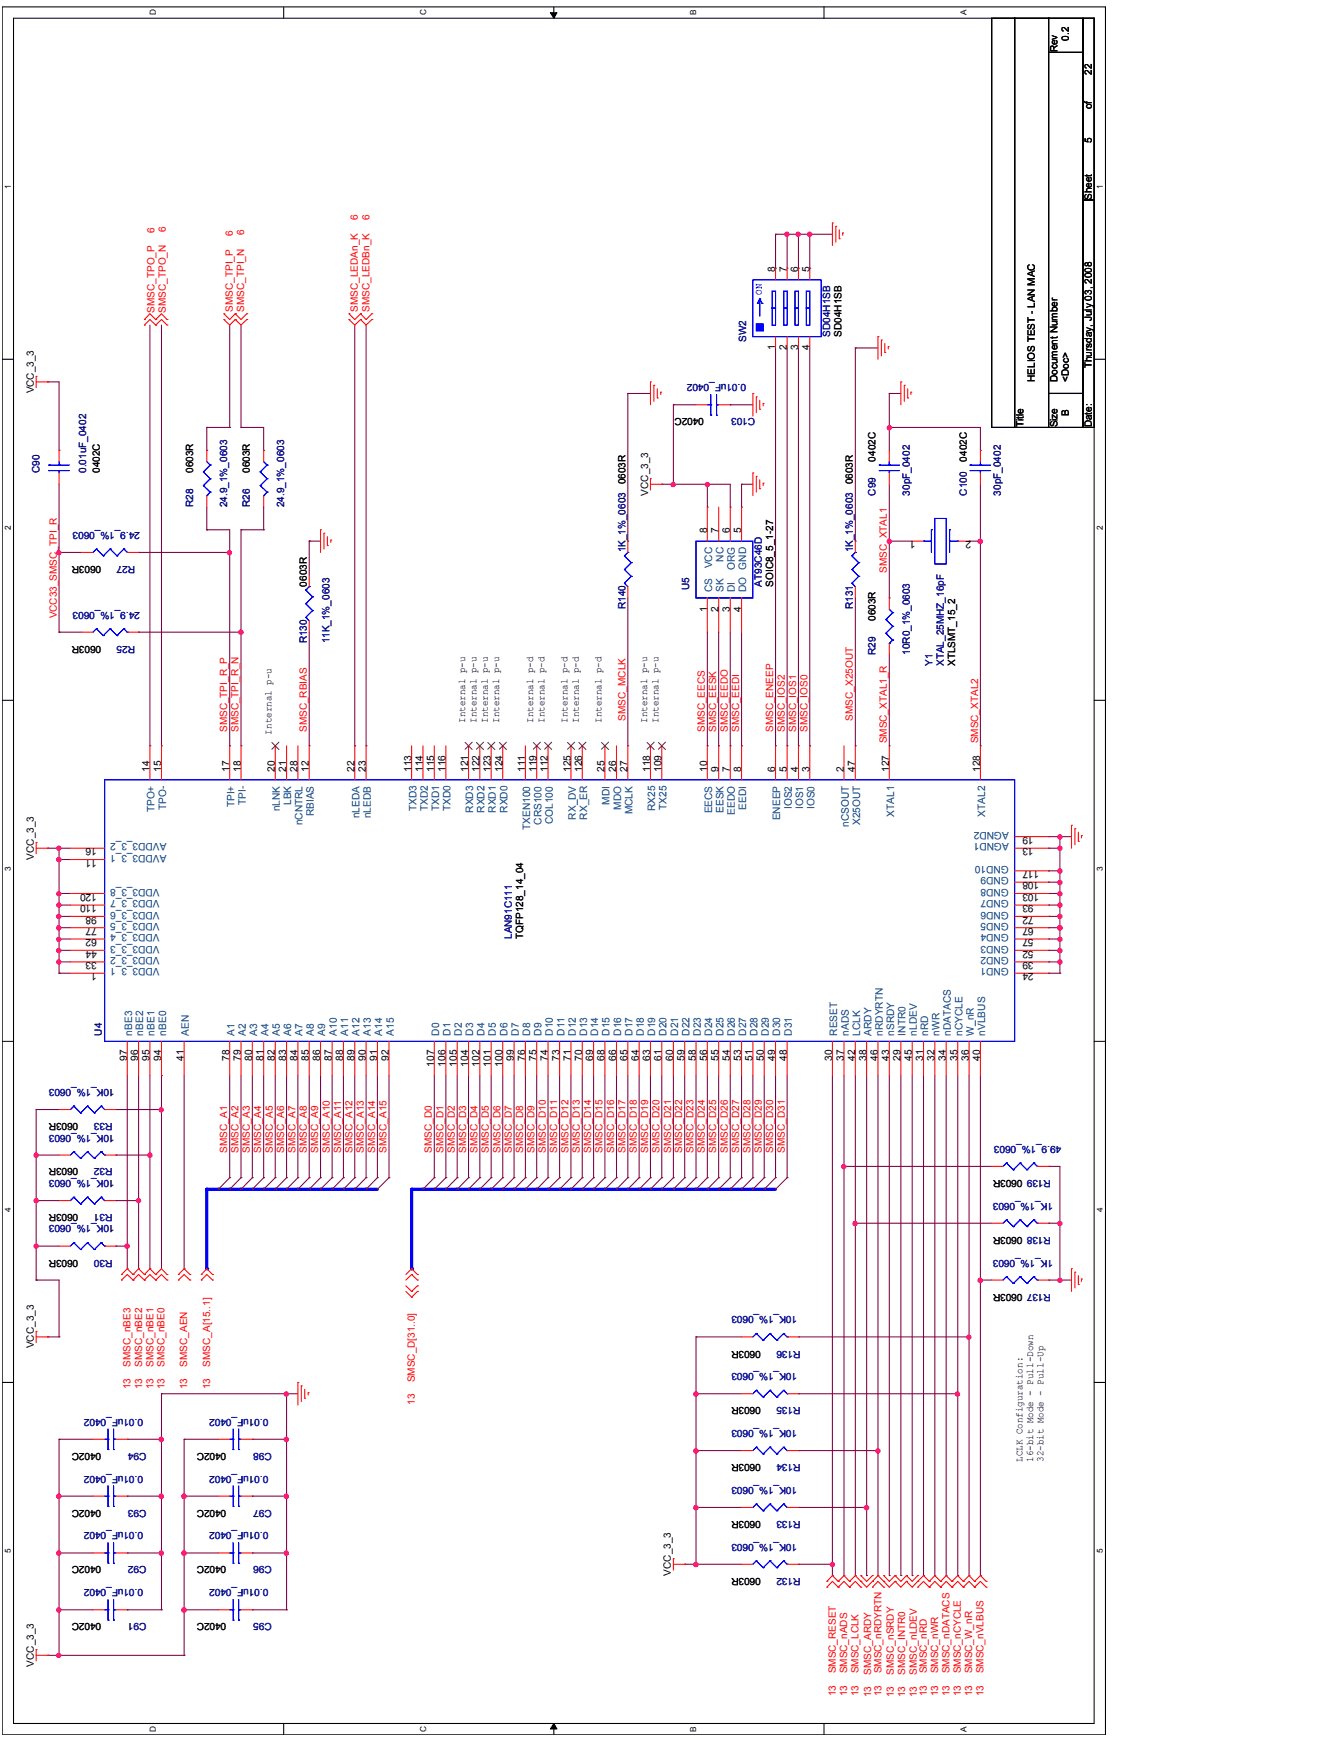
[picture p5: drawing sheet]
<svg xmlns="http://www.w3.org/2000/svg" width="216mm" height="279mm" viewBox="0 0 216 279" stroke-linecap="round" stroke-linejoin="round" font-family="sans-serif">
<defs><g id="words">
<g font-size="1.7">
<text x="124.6" y="43.7" transform="rotate(-90 124.6 43.7)">8</text>
<text x="126.5" y="43.7" transform="rotate(-90 126.5 43.7)">7</text>
<text x="128.3" y="43.7" transform="rotate(-90 128.3 43.7)">6</text>
<text x="130.1" y="43.7" transform="rotate(-90 130.1 43.7)">5</text>
<text x="124.6" y="56.3" transform="rotate(-90 124.6 56.3)">1</text>
<text x="126.5" y="56.3" transform="rotate(-90 126.5 56.3)">2</text>
<text x="128.3" y="56.3" transform="rotate(-90 128.3 56.3)">3</text>
<text x="130.1" y="56.3" transform="rotate(-90 130.1 56.3)">4</text>
<text x="113.7" y="85.8" transform="rotate(-90 113.7 85.8)">8</text>
<text x="115.5" y="85.8" transform="rotate(-90 115.5 85.8)">7</text>
<text x="117.4" y="85.8" transform="rotate(-90 117.4 85.8)">6</text>
<text x="119.2" y="85.8" transform="rotate(-90 119.2 85.8)">5</text>
<text x="147.2" y="87.1" transform="rotate(-180 147.2 87.1)">1</text>
<text x="156.1" y="87.1" transform="rotate(-180 156.1 87.1)">2</text>
<text x="113.7" y="98.4" transform="rotate(-90 113.7 98.4)">1</text>
<text x="115.5" y="98.4" transform="rotate(-90 115.5 98.4)">2</text>
<text x="117.4" y="98.4" transform="rotate(-90 117.4 98.4)">3</text>
<text x="119.2" y="98.4" transform="rotate(-90 119.2 98.4)">4</text>
<text x="24.1" y="124.2" transform="rotate(-90 24.1 124.2)">14</text>
<text x="25.9" y="124.2" transform="rotate(-90 25.9 124.2)">15</text>
<text x="36.9" y="124.2" transform="rotate(-90 36.9 124.2)">17</text>
<text x="38.7" y="124.2" transform="rotate(-90 38.7 124.2)">18</text>
<text x="44.2" y="124.2" transform="rotate(-90 44.2 124.2)">20</text>
<text x="46" y="124.2" transform="rotate(-90 46 124.2)">21</text>
<text x="47.8" y="124.2" transform="rotate(-90 47.8 124.2)">28</text>
<text x="49.7" y="124.2" transform="rotate(-90 49.7 124.2)">12</text>
<text x="57" y="124.2" transform="rotate(-90 57 124.2)">22</text>
<text x="58.8" y="124.2" transform="rotate(-90 58.8 124.2)">23</text>
<text x="66.1" y="124.2" transform="rotate(-90 66.1 124.2)">113</text>
<text x="68" y="124.2" transform="rotate(-90 68 124.2)">114</text>
<text x="69.8" y="124.2" transform="rotate(-90 69.8 124.2)">115</text>
<text x="71.6" y="124.2" transform="rotate(-90 71.6 124.2)">116</text>
<text x="75.3" y="124.2" transform="rotate(-90 75.3 124.2)">121</text>
<text x="77.1" y="124.2" transform="rotate(-90 77.1 124.2)">122</text>
<text x="78.9" y="124.2" transform="rotate(-90 78.9 124.2)">123</text>
<text x="80.8" y="124.2" transform="rotate(-90 80.8 124.2)">124</text>
<text x="84.4" y="124.2" transform="rotate(-90 84.4 124.2)">111</text>
<text x="86.2" y="124.2" transform="rotate(-90 86.2 124.2)">119</text>
<text x="88.1" y="124.2" transform="rotate(-90 88.1 124.2)">112</text>
<text x="91.7" y="124.2" transform="rotate(-90 91.7 124.2)">125</text>
<text x="93.6" y="124.2" transform="rotate(-90 93.6 124.2)">126</text>
<text x="97.2" y="124.2" transform="rotate(-90 97.2 124.2)">25</text>
<text x="99.1" y="124.2" transform="rotate(-90 99.1 124.2)">26</text>
<text x="100.9" y="124.2" transform="rotate(-90 100.9 124.2)">27</text>
<text x="104.5" y="124.2" transform="rotate(-90 104.5 124.2)">118</text>
<text x="106.3" y="124.2" transform="rotate(-90 106.3 124.2)">109</text>
<text x="113.7" y="124.2" transform="rotate(-90 113.7 124.2)">10</text>
<text x="115.5" y="124.2" transform="rotate(-90 115.5 124.2)">9</text>
<text x="117.4" y="124.2" transform="rotate(-90 117.4 124.2)">7</text>
<text x="119.2" y="124.2" transform="rotate(-90 119.2 124.2)">8</text>
<text x="124.6" y="124.2" transform="rotate(-90 124.6 124.2)">6</text>
<text x="126.5" y="124.2" transform="rotate(-90 126.5 124.2)">5</text>
<text x="128.3" y="124.2" transform="rotate(-90 128.3 124.2)">4</text>
<text x="130.1" y="124.2" transform="rotate(-90 130.1 124.2)">3</text>
<text x="135.6" y="124.2" transform="rotate(-90 135.6 124.2)">2</text>
<text x="137.5" y="124.2" transform="rotate(-90 137.5 124.2)">47</text>
<text x="142.9" y="124.2" transform="rotate(-90 142.9 124.2)">127</text>
<text x="157.6" y="124.2" transform="rotate(-90 157.6 124.2)">128</text>
<text x="15.5" y="136.5" transform="rotate(-180 15.5 136.5)">16</text>
<text x="166.2" y="136.5" transform="rotate(-180 166.2 136.5)">13</text>
<text x="166.2" y="134.6" transform="rotate(-180 166.2 134.6)">19</text>
<text x="15.5" y="143.8" transform="rotate(-180 15.5 143.8)">120</text>
<text x="15.5" y="138.3" transform="rotate(-180 15.5 138.3)">11</text>
<text x="167" y="143.8" transform="rotate(-180 167 143.8)">103</text>
<text x="167" y="141.9" transform="rotate(-180 167 141.9)">108</text>
<text x="167" y="140.1" transform="rotate(-180 167 140.1)">117</text>
<text x="15.5" y="149.3" transform="rotate(-180 15.5 149.3)">77</text>
<text x="15.5" y="147.4" transform="rotate(-180 15.5 147.4)">98</text>
<text x="15.5" y="145.6" transform="rotate(-180 15.5 145.6)">110</text>
<text x="166.2" y="149.3" transform="rotate(-180 166.2 149.3)">67</text>
<text x="166.2" y="147.4" transform="rotate(-180 166.2 147.4)">72</text>
<text x="166.2" y="145.6" transform="rotate(-180 166.2 145.6)">93</text>
<text x="15.5" y="154.8" transform="rotate(-180 15.5 154.8)">33</text>
<text x="15.5" y="152.9" transform="rotate(-180 15.5 152.9)">44</text>
<text x="15.5" y="151.1" transform="rotate(-180 15.5 151.1)">62</text>
<text x="166.2" y="154.8" transform="rotate(-180 166.2 154.8)">39</text>
<text x="166.2" y="152.9" transform="rotate(-180 166.2 152.9)">52</text>
<text x="166.2" y="151.1" transform="rotate(-180 166.2 151.1)">57</text>
<text x="15.5" y="156.6" transform="rotate(-180 15.5 156.6)">1</text>
<text x="166.2" y="156.6" transform="rotate(-180 166.2 156.6)">24</text>
<text x="20.4" y="170.6" transform="rotate(-90 20.4 170.6)">97</text>
<text x="22.2" y="170.6" transform="rotate(-90 22.2 170.6)">96</text>
<text x="24.1" y="170.6" transform="rotate(-90 24.1 170.6)">95</text>
<text x="25.9" y="170.6" transform="rotate(-90 25.9 170.6)">94</text>
<text x="29.6" y="170.6" transform="rotate(-90 29.6 170.6)">41</text>
<text x="36.9" y="170.6" transform="rotate(-90 36.9 170.6)">78</text>
<text x="38.7" y="170.6" transform="rotate(-90 38.7 170.6)">79</text>
<text x="40.5" y="170.6" transform="rotate(-90 40.5 170.6)">80</text>
<text x="42.3" y="170.6" transform="rotate(-90 42.3 170.6)">81</text>
<text x="44.2" y="170.6" transform="rotate(-90 44.2 170.6)">82</text>
<text x="46" y="170.6" transform="rotate(-90 46 170.6)">83</text>
<text x="47.8" y="170.6" transform="rotate(-90 47.8 170.6)">84</text>
<text x="49.7" y="170.6" transform="rotate(-90 49.7 170.6)">85</text>
<text x="51.5" y="170.6" transform="rotate(-90 51.5 170.6)">86</text>
<text x="53.3" y="170.6" transform="rotate(-90 53.3 170.6)">87</text>
<text x="55.2" y="170.6" transform="rotate(-90 55.2 170.6)">88</text>
<text x="57" y="170.6" transform="rotate(-90 57 170.6)">89</text>
<text x="58.8" y="170.6" transform="rotate(-90 58.8 170.6)">90</text>
<text x="60.6" y="170.6" transform="rotate(-90 60.6 170.6)">91</text>
<text x="62.5" y="170.6" transform="rotate(-90 62.5 170.6)">92</text>
<text x="69.8" y="171.6" transform="rotate(-90 69.8 171.6)">107</text>
<text x="71.6" y="171.6" transform="rotate(-90 71.6 171.6)">106</text>
<text x="73.5" y="171.6" transform="rotate(-90 73.5 171.6)">105</text>
<text x="75.3" y="171.6" transform="rotate(-90 75.3 171.6)">104</text>
<text x="77.1" y="171.6" transform="rotate(-90 77.1 171.6)">102</text>
<text x="78.9" y="171.6" transform="rotate(-90 78.9 171.6)">101</text>
<text x="80.8" y="171.6" transform="rotate(-90 80.8 171.6)">100</text>
<text x="82.6" y="170.6" transform="rotate(-90 82.6 170.6)">99</text>
<text x="84.4" y="170.6" transform="rotate(-90 84.4 170.6)">76</text>
<text x="86.2" y="170.6" transform="rotate(-90 86.2 170.6)">75</text>
<text x="88.1" y="170.6" transform="rotate(-90 88.1 170.6)">74</text>
<text x="89.9" y="170.6" transform="rotate(-90 89.9 170.6)">73</text>
<text x="91.7" y="170.6" transform="rotate(-90 91.7 170.6)">71</text>
<text x="93.6" y="170.6" transform="rotate(-90 93.6 170.6)">70</text>
<text x="95.4" y="170.6" transform="rotate(-90 95.4 170.6)">69</text>
<text x="97.2" y="170.6" transform="rotate(-90 97.2 170.6)">68</text>
<text x="99.1" y="170.6" transform="rotate(-90 99.1 170.6)">66</text>
<text x="100.9" y="170.6" transform="rotate(-90 100.9 170.6)">65</text>
<text x="102.7" y="170.6" transform="rotate(-90 102.7 170.6)">64</text>
<text x="104.5" y="170.6" transform="rotate(-90 104.5 170.6)">63</text>
<text x="106.3" y="170.6" transform="rotate(-90 106.3 170.6)">61</text>
<text x="108.2" y="170.6" transform="rotate(-90 108.2 170.6)">60</text>
<text x="110" y="170.6" transform="rotate(-90 110 170.6)">59</text>
<text x="111.8" y="170.6" transform="rotate(-90 111.8 170.6)">58</text>
<text x="113.7" y="170.6" transform="rotate(-90 113.7 170.6)">56</text>
<text x="115.5" y="170.6" transform="rotate(-90 115.5 170.6)">55</text>
<text x="117.4" y="170.6" transform="rotate(-90 117.4 170.6)">54</text>
<text x="119.2" y="170.6" transform="rotate(-90 119.2 170.6)">53</text>
<text x="121" y="170.6" transform="rotate(-90 121 170.6)">51</text>
<text x="122.8" y="170.6" transform="rotate(-90 122.8 170.6)">50</text>
<text x="124.6" y="170.6" transform="rotate(-90 124.6 170.6)">49</text>
<text x="126.5" y="170.6" transform="rotate(-90 126.5 170.6)">48</text>
<text x="133.8" y="170.6" transform="rotate(-90 133.8 170.6)">30</text>
<text x="135.6" y="170.6" transform="rotate(-90 135.6 170.6)">37</text>
<text x="137.5" y="170.6" transform="rotate(-90 137.5 170.6)">42</text>
<text x="139.3" y="170.6" transform="rotate(-90 139.3 170.6)">38</text>
<text x="141.1" y="170.6" transform="rotate(-90 141.1 170.6)">46</text>
<text x="142.9" y="170.6" transform="rotate(-90 142.9 170.6)">43</text>
<text x="144.8" y="170.6" transform="rotate(-90 144.8 170.6)">29</text>
<text x="146.6" y="170.6" transform="rotate(-90 146.6 170.6)">45</text>
<text x="148.4" y="170.6" transform="rotate(-90 148.4 170.6)">31</text>
<text x="150.2" y="170.6" transform="rotate(-90 150.2 170.6)">32</text>
<text x="152.1" y="170.6" transform="rotate(-90 152.1 170.6)">34</text>
<text x="153.9" y="170.6" transform="rotate(-90 153.9 170.6)">35</text>
<text x="155.7" y="170.6" transform="rotate(-90 155.7 170.6)">36</text>
<text x="157.6" y="170.6" transform="rotate(-90 157.6 170.6)">40</text>
</g>
<g font-size="1.7" fill="#004080">
<text x="114.5" y="95.3" transform="rotate(-90 114.5 95.3)">CS</text>
<text x="114.5" y="91.4" transform="rotate(-90 114.5 91.4)">VCC</text>
<text x="116.3" y="95.3" transform="rotate(-90 116.3 95.3)">SK</text>
<text x="116.3" y="90.3" transform="rotate(-90 116.3 90.3)">NC</text>
<text x="118.2" y="95.3" transform="rotate(-90 118.2 95.3)">DI</text>
<text x="118.2" y="91.7" transform="rotate(-90 118.2 91.7)">ORG</text>
<text x="120" y="95.3" transform="rotate(-90 120 95.3)">DO</text>
<text x="120" y="91.6" transform="rotate(-90 120 91.6)">GND</text>
<text x="24.9" y="130.7" transform="rotate(-90 24.9 130.7)">TPO+</text>
<text x="26.7" y="130.3" transform="rotate(-90 26.7 130.3)">TPO-</text>
<text x="37.7" y="129.9" transform="rotate(-90 37.7 129.9)">TPI+</text>
<text x="39.5" y="129.5" transform="rotate(-90 39.5 129.5)">TPI-</text>
<text x="45" y="130.5" transform="rotate(-90 45 130.5)">nLNK</text>
<text x="46.8" y="129.5" transform="rotate(-90 46.8 129.5)">LBK</text>
<text x="50.5" y="131.3" transform="rotate(-90 50.5 131.3)">RBIAS</text>
<text x="57.8" y="131.6" transform="rotate(-90 57.8 131.6)">nLEDA</text>
<text x="59.6" y="131.6" transform="rotate(-90 59.6 131.6)">nLEDB</text>
<text x="66.9" y="130.5" transform="rotate(-90 66.9 130.5)">TXD3</text>
<text x="68.8" y="130.5" transform="rotate(-90 68.8 130.5)">TXD2</text>
<text x="70.6" y="130.5" transform="rotate(-90 70.6 130.5)">TXD1</text>
<text x="72.4" y="130.5" transform="rotate(-90 72.4 130.5)">TXD0</text>
<text x="76.1" y="130.7" transform="rotate(-90 76.1 130.7)">RXD3</text>
<text x="77.9" y="130.7" transform="rotate(-90 77.9 130.7)">RXD2</text>
<text x="79.7" y="130.7" transform="rotate(-90 79.7 130.7)">RXD1</text>
<text x="81.6" y="130.7" transform="rotate(-90 81.6 130.7)">RXD0</text>
<text x="92.5" y="131.8" transform="rotate(-90 92.5 131.8)">RX_DV</text>
<text x="94.4" y="131.8" transform="rotate(-90 94.4 131.8)">RX_ER</text>
<text x="98" y="129.4" transform="rotate(-90 98 129.4)">MDI</text>
<text x="99.9" y="130.2" transform="rotate(-90 99.9 130.2)">MDO</text>
<text x="101.7" y="131" transform="rotate(-90 101.7 131)">MCLK</text>
<text x="105.3" y="130.5" transform="rotate(-90 105.3 130.5)">RX25</text>
<text x="107.2" y="130.3" transform="rotate(-90 107.2 130.3)">TX25</text>
<text x="114.5" y="130.9" transform="rotate(-90 114.5 130.9)">EECS</text>
<text x="116.3" y="130.8" transform="rotate(-90 116.3 130.8)">EESK</text>
<text x="118.2" y="131" transform="rotate(-90 118.2 131)">EEDO</text>
<text x="120" y="130.2" transform="rotate(-90 120 130.2)">EEDI</text>
<text x="125.4" y="132" transform="rotate(-90 125.4 132)">ENEEP</text>
<text x="127.3" y="130.1" transform="rotate(-90 127.3 130.1)">IOS2</text>
<text x="129.1" y="130.1" transform="rotate(-90 129.1 130.1)">IOS1</text>
<text x="130.9" y="130.1" transform="rotate(-90 130.9 130.1)">IOS0</text>
<text x="143.7" y="131.4" transform="rotate(-90 143.7 131.4)">XTAL1</text>
<text x="158.4" y="131.4" transform="rotate(-90 158.4 131.4)">XTAL2</text>
<text x="26.8" y="137.5" transform="rotate(-180 26.8 137.5)">AVDD3_3_1</text>
<text x="26.8" y="135.7" transform="rotate(-180 26.8 135.7)">AVDD3_3_2</text>
<text x="48.7" y="132.8" transform="rotate(-90 48.7 132.8)">nCNTRL</text>
<text x="85.2" y="133.5" transform="rotate(-90 85.2 133.5)">TXEN100</text>
<text x="87" y="132.6" transform="rotate(-90 87 132.6)">CRS100</text>
<text x="88.9" y="132.5" transform="rotate(-90 88.9 132.5)">COL100</text>
<text x="136.4" y="133" transform="rotate(-90 136.4 133)">nCSOUT</text>
<text x="138.3" y="132.7" transform="rotate(-90 138.3 132.7)">X25OUT</text>
<text x="162.2" y="135.7" transform="rotate(-180 162.2 135.7)">AGND1</text>
<text x="162.2" y="133.8" transform="rotate(-180 162.2 133.8)">AGND2</text>
<text x="25.7" y="143" transform="rotate(-180 25.7 143)">VDD3_3_8</text>
<text x="162.2" y="143" transform="rotate(-180 162.2 143)">GND8</text>
<text x="162.2" y="141.1" transform="rotate(-180 162.2 141.1)">GND9</text>
<text x="162.2" y="139.3" transform="rotate(-180 162.2 139.3)">GND10</text>
<text x="25.7" y="148.5" transform="rotate(-180 25.7 148.5)">VDD3_3_5</text>
<text x="25.7" y="146.6" transform="rotate(-180 25.7 146.6)">VDD3_3_6</text>
<text x="25.7" y="144.8" transform="rotate(-180 25.7 144.8)">VDD3_3_7</text>
<text x="162.2" y="148.5" transform="rotate(-180 162.2 148.5)">GND5</text>
<text x="162.2" y="146.6" transform="rotate(-180 162.2 146.6)">GND6</text>
<text x="162.2" y="144.8" transform="rotate(-180 162.2 144.8)">GND7</text>
<text x="25.7" y="155.8" transform="rotate(-180 25.7 155.8)">VDD3_3_1</text>
<text x="25.7" y="154" transform="rotate(-180 25.7 154)">VDD3_3_2</text>
<text x="25.7" y="152.1" transform="rotate(-180 25.7 152.1)">VDD3_3_3</text>
<text x="25.7" y="150.3" transform="rotate(-180 25.7 150.3)">VDD3_3_4</text>
<text x="162.2" y="155.8" transform="rotate(-180 162.2 155.8)">GND1</text>
<text x="162.2" y="154" transform="rotate(-180 162.2 154)">GND2</text>
<text x="162.2" y="152.1" transform="rotate(-180 162.2 152.1)">GND3</text>
<text x="162.2" y="150.3" transform="rotate(-180 162.2 150.3)">GND4</text>
<text x="21.2" y="166.6" transform="rotate(-90 21.2 166.6)">nBE3</text>
<text x="23" y="166.6" transform="rotate(-90 23 166.6)">nBE2</text>
<text x="24.9" y="166.6" transform="rotate(-90 24.9 166.6)">nBE1</text>
<text x="26.7" y="166.6" transform="rotate(-90 26.7 166.6)">nBE0</text>
<text x="30.4" y="166.6" transform="rotate(-90 30.4 166.6)">AEN</text>
<text x="37.7" y="166.6" transform="rotate(-90 37.7 166.6)">A1</text>
<text x="39.5" y="166.6" transform="rotate(-90 39.5 166.6)">A2</text>
<text x="41.3" y="166.6" transform="rotate(-90 41.3 166.6)">A3</text>
<text x="43.1" y="166.6" transform="rotate(-90 43.1 166.6)">A4</text>
<text x="45" y="166.6" transform="rotate(-90 45 166.6)">A5</text>
<text x="46.8" y="166.6" transform="rotate(-90 46.8 166.6)">A6</text>
<text x="48.7" y="166.6" transform="rotate(-90 48.7 166.6)">A7</text>
<text x="50.5" y="166.6" transform="rotate(-90 50.5 166.6)">A8</text>
<text x="52.3" y="166.6" transform="rotate(-90 52.3 166.6)">A9</text>
<text x="54.2" y="166.6" transform="rotate(-90 54.2 166.6)">A10</text>
<text x="56" y="166.6" transform="rotate(-90 56 166.6)">A11</text>
<text x="57.8" y="166.6" transform="rotate(-90 57.8 166.6)">A12</text>
<text x="59.6" y="166.6" transform="rotate(-90 59.6 166.6)">A13</text>
<text x="61.4" y="166.6" transform="rotate(-90 61.4 166.6)">A14</text>
<text x="63.3" y="166.6" transform="rotate(-90 63.3 166.6)">A15</text>
<text x="70.6" y="166.6" transform="rotate(-90 70.6 166.6)">D0</text>
<text x="72.4" y="166.6" transform="rotate(-90 72.4 166.6)">D1</text>
<text x="74.3" y="166.6" transform="rotate(-90 74.3 166.6)">D2</text>
<text x="76.1" y="166.6" transform="rotate(-90 76.1 166.6)">D3</text>
<text x="77.9" y="166.6" transform="rotate(-90 77.9 166.6)">D4</text>
<text x="79.7" y="166.6" transform="rotate(-90 79.7 166.6)">D5</text>
<text x="81.6" y="166.6" transform="rotate(-90 81.6 166.6)">D6</text>
<text x="83.4" y="166.6" transform="rotate(-90 83.4 166.6)">D7</text>
<text x="85.2" y="166.6" transform="rotate(-90 85.2 166.6)">D8</text>
<text x="87" y="166.6" transform="rotate(-90 87 166.6)">D9</text>
<text x="88.9" y="166.6" transform="rotate(-90 88.9 166.6)">D10</text>
<text x="90.7" y="166.6" transform="rotate(-90 90.7 166.6)">D11</text>
<text x="92.5" y="166.6" transform="rotate(-90 92.5 166.6)">D12</text>
<text x="94.4" y="166.6" transform="rotate(-90 94.4 166.6)">D13</text>
<text x="96.2" y="166.6" transform="rotate(-90 96.2 166.6)">D14</text>
<text x="98" y="166.6" transform="rotate(-90 98 166.6)">D15</text>
<text x="99.9" y="166.6" transform="rotate(-90 99.9 166.6)">D16</text>
<text x="101.7" y="166.6" transform="rotate(-90 101.7 166.6)">D17</text>
<text x="103.5" y="166.6" transform="rotate(-90 103.5 166.6)">D18</text>
<text x="105.3" y="166.6" transform="rotate(-90 105.3 166.6)">D19</text>
<text x="107.2" y="166.6" transform="rotate(-90 107.2 166.6)">D20</text>
<text x="109" y="166.6" transform="rotate(-90 109 166.6)">D21</text>
<text x="110.8" y="166.6" transform="rotate(-90 110.8 166.6)">D22</text>
<text x="112.7" y="166.6" transform="rotate(-90 112.7 166.6)">D23</text>
<text x="114.5" y="166.6" transform="rotate(-90 114.5 166.6)">D24</text>
<text x="116.3" y="166.6" transform="rotate(-90 116.3 166.6)">D25</text>
<text x="118.2" y="166.6" transform="rotate(-90 118.2 166.6)">D26</text>
<text x="120" y="166.6" transform="rotate(-90 120 166.6)">D27</text>
<text x="121.8" y="166.6" transform="rotate(-90 121.8 166.6)">D28</text>
<text x="123.6" y="166.6" transform="rotate(-90 123.6 166.6)">D29</text>
<text x="125.4" y="166.6" transform="rotate(-90 125.4 166.6)">D30</text>
<text x="127.3" y="166.6" transform="rotate(-90 127.3 166.6)">D31</text>
<text x="134.6" y="166.6" transform="rotate(-90 134.6 166.6)">RESET</text>
<text x="136.4" y="166.6" transform="rotate(-90 136.4 166.6)">nADS</text>
<text x="138.3" y="166.6" transform="rotate(-90 138.3 166.6)">LCLK</text>
<text x="140.1" y="166.6" transform="rotate(-90 140.1 166.6)">ARDY</text>
<text x="141.9" y="166.6" transform="rotate(-90 141.9 166.6)">nRDYRTN</text>
<text x="143.7" y="166.6" transform="rotate(-90 143.7 166.6)">nSRDY</text>
<text x="145.6" y="166.6" transform="rotate(-90 145.6 166.6)">INTR0</text>
<text x="147.4" y="166.6" transform="rotate(-90 147.4 166.6)">nLDEV</text>
<text x="149.2" y="166.6" transform="rotate(-90 149.2 166.6)">nRD</text>
<text x="151" y="166.6" transform="rotate(-90 151 166.6)">nWR</text>
<text x="152.9" y="166.6" transform="rotate(-90 152.9 166.6)">nDATACS</text>
<text x="154.7" y="166.6" transform="rotate(-90 154.7 166.6)">nCYCLE</text>
<text x="156.6" y="166.6" transform="rotate(-90 156.6 166.6)">W_nR</text>
<text x="158.4" y="166.6" transform="rotate(-90 158.4 166.6)">nVLBUS</text>
</g>
<g font-size="1.6">
<text x="170" y="8.4" transform="rotate(-90 170 8.4)">Rev</text>
<text x="171.8" y="6.6" transform="rotate(-90 171.8 6.6)">0.2</text>
<text x="175.5" y="17.6" transform="rotate(-90 175.5 17.6)">of</text>
<text x="175.5" y="12.1" transform="rotate(-90 175.5 12.1)">22</text>
<text x="175.5" y="23" transform="rotate(-90 175.5 23)">5</text>
<text x="175.5" y="32.2" transform="rotate(-90 175.5 32.2)">Sheet</text>
<text x="135.3" y="54.1" transform="rotate(-90 135.3 54.1)">SD04H1SB</text>
<text x="175.5" y="59.3" transform="rotate(-90 175.5 59.3)">Thursday, July 03, 2008</text>
<text x="5.4" y="63.3" transform="rotate(-90 5.4 63.3)">VCC_3_3</text>
<text x="166.4" y="61.4" transform="rotate(-90 166.4 61.4)">HELIOS TEST - LAN MAC</text>
<text x="170" y="61.4" transform="rotate(-90 170 61.4)">Document Number</text>
<text x="171.8" y="61.4" transform="rotate(-90 171.8 61.4)">&lt;Doc&gt;</text>
<text x="113.2" y="67.3" transform="rotate(-180 113.2 67.3)">0402C</text>
<text x="164.6" y="68.8" transform="rotate(-90 164.6 68.8)">Title</text>
<text x="170" y="68.8" transform="rotate(-90 170 68.8)">Size</text>
<text x="171.8" y="66.9" transform="rotate(-90 171.8 66.9)">B</text>
<text x="175.5" y="68.8" transform="rotate(-90 175.5 68.8)">Date:</text>
<text x="16.1" y="76.1" transform="rotate(-90 16.1 76.1)">0402C</text>
<text x="31" y="76.1" transform="rotate(-90 31 76.1)">0603R</text>
<text x="40.2" y="76.1" transform="rotate(-90 40.2 76.1)">0603R</text>
<text x="100.5" y="77.9" transform="rotate(-90 100.5 77.9)">0603R</text>
<text x="137.1" y="77.9" transform="rotate(-90 137.1 77.9)">0603R</text>
<text x="140.8" y="74.3" transform="rotate(-90 140.8 74.3)">0402C</text>
<text x="155.4" y="74.3" transform="rotate(-90 155.4 74.3)">0402C</text>
<text x="104.2" y="79.7" transform="rotate(-90 104.2 79.7)">VCC_3_3</text>
<text x="16.3" y="91.1" transform="rotate(-180 16.3 91.1)">0603R</text>
<text x="49.3" y="94.4" transform="rotate(-90 49.3 94.4)">0603R</text>
<text x="124.3" y="94.4" transform="rotate(-90 124.3 94.4)">SOIC8_5_1-27</text>
<text x="140.8" y="99.9" transform="rotate(-90 140.8 99.9)">0603R</text>
<text x="16.3" y="103.8" transform="rotate(-180 16.3 103.8)">0603R</text>
<text x="153.5" y="107.1" transform="rotate(-90 153.5 107.1)">XTLSMT_15_2</text>
<text x="43.7" y="118.2" transform="rotate(-90 43.7 118.2)">Internal p-u</text>
<text x="74.8" y="116.3" transform="rotate(-90 74.8 116.3)">Internal p-u</text>
<text x="76.6" y="116.3" transform="rotate(-90 76.6 116.3)">Internal p-u</text>
<text x="78.4" y="116.3" transform="rotate(-90 78.4 116.3)">Internal p-u</text>
<text x="80.2" y="116.3" transform="rotate(-90 80.2 116.3)">Internal p-u</text>
<text x="85.7" y="116.3" transform="rotate(-90 85.7 116.3)">Internal p-d</text>
<text x="87.6" y="116.3" transform="rotate(-90 87.6 116.3)">Internal p-d</text>
<text x="91.2" y="116.3" transform="rotate(-90 91.2 116.3)">Internal p-d</text>
<text x="93.1" y="116.3" transform="rotate(-90 93.1 116.3)">Internal p-d</text>
<text x="96.7" y="116.3" transform="rotate(-90 96.7 116.3)">Internal p-d</text>
<text x="104" y="116.3" transform="rotate(-90 104 116.3)">Internal p-u</text>
<text x="105.8" y="116.3" transform="rotate(-90 105.8 116.3)">Internal p-u</text>
<text x="5.4" y="138.3" transform="rotate(-90 5.4 138.3)">VCC_3_3</text>
<text x="84.1" y="151" transform="rotate(-90 84.1 151)">TQFP128_14_04</text>
<text x="12.6" y="180.7" transform="rotate(-180 12.6 180.7)">0603R</text>
<text x="12.6" y="188" transform="rotate(-180 12.6 188)">0603R</text>
<text x="164.4" y="189.8" transform="rotate(-180 164.4 189.8)">0603R</text>
<text x="12.6" y="195.3" transform="rotate(-180 12.6 195.3)">0603R</text>
<text x="12.6" y="202.6" transform="rotate(-180 12.6 202.6)">0603R</text>
<text x="164.4" y="199" transform="rotate(-180 164.4 199)">0603R</text>
<text x="164.4" y="208.1" transform="rotate(-180 164.4 208.1)">0603R</text>
<text x="5.4" y="216.9" transform="rotate(-90 5.4 216.9)">VCC_3_3</text>
<text x="122.3" y="217.2" transform="rotate(-180 122.3 217.2)">0603R</text>
<text x="122.3" y="226.4" transform="rotate(-180 122.3 226.4)">0603R</text>
<text x="16.3" y="233.7" transform="rotate(-180 16.3 233.7)">0402C</text>
<text x="36.4" y="233.7" transform="rotate(-180 36.4 233.7)">0402C</text>
<text x="122.3" y="235.5" transform="rotate(-180 122.3 235.5)">0603R</text>
<text x="164.4" y="235.2" transform="rotate(-90 164.4 235.2)">LCLK Configuration:</text>
<text x="166.1" y="235.2" transform="rotate(-90 166.1 235.2)">16-bit Mode - Pull-Down</text>
<text x="167.8" y="235.2" transform="rotate(-90 167.8 235.2)">32-bit Mode - Pull-Up</text>
<text x="16.3" y="242.8" transform="rotate(-180 16.3 242.8)">0402C</text>
<text x="36.4" y="242.8" transform="rotate(-180 36.4 242.8)">0402C</text>
<text x="122.3" y="244.7" transform="rotate(-180 122.3 244.7)">0603R</text>
<text x="16.3" y="252" transform="rotate(-180 16.3 252)">0402C</text>
<text x="36.4" y="252" transform="rotate(-180 36.4 252)">0402C</text>
<text x="107.8" y="253.4" transform="rotate(-90 107.8 253.4)">VCC_3_3</text>
<text x="122.3" y="253.8" transform="rotate(-180 122.3 253.8)">0603R</text>
<text x="16.3" y="261.1" transform="rotate(-180 16.3 261.1)">0402C</text>
<text x="36.4" y="261.1" transform="rotate(-180 36.4 261.1)">0402C</text>
<text x="5.4" y="268.1" transform="rotate(-90 5.4 268.1)">VCC_3_3</text>
</g>
<g font-size="1.6" fill="#f00">
<text x="57.5" y="35.3" transform="rotate(-90 57.5 35.3)">6</text>
<text x="59.4" y="35.3" transform="rotate(-90 59.4 35.3)">6</text>
<text x="24.8" y="37.5" transform="rotate(-90 24.8 37.5)">6</text>
<text x="26.6" y="37.3" transform="rotate(-90 26.6 37.3)">6</text>
<text x="37.4" y="38" transform="rotate(-90 37.4 38)">6</text>
<text x="39.3" y="37.9" transform="rotate(-90 39.3 37.9)">6</text>
<text x="24.8" y="50.3" transform="rotate(-90 24.8 50.3)">SMSC_TPO_P</text>
<text x="26.6" y="50.3" transform="rotate(-90 26.6 50.3)">SMSC_TPO_N</text>
<text x="37.4" y="50.1" transform="rotate(-90 37.4 50.1)">SMSC_TPI_P</text>
<text x="39.3" y="50.1" transform="rotate(-90 39.3 50.1)">SMSC_TPI_N</text>
<text x="57.5" y="50.1" transform="rotate(-90 57.5 50.1)">SMSC_LEDAn_K</text>
<text x="59.4" y="50.1" transform="rotate(-90 59.4 50.1)">SMSC_LEDBn_K</text>
<text x="142.6" y="92.2" transform="rotate(-90 142.6 92.2)">SMSC_XTAL1</text>
<text x="9.1" y="99.5" transform="rotate(-90 9.1 99.5)">VCC33_SMSC_TPI_R</text>
<text x="36.5" y="117.8" transform="rotate(-90 36.5 117.8)">SMSC_TPI_R_P</text>
<text x="38.4" y="117.8" transform="rotate(-90 38.4 117.8)">SMSC_TPI_R_N</text>
<text x="49.3" y="117.8" transform="rotate(-90 49.3 117.8)">SMSC_RBIAS</text>
<text x="100.5" y="115.9" transform="rotate(-90 100.5 115.9)">SMSC_MCLK</text>
<text x="113.3" y="117.8" transform="rotate(-90 113.3 117.8)">SMSC_EECS</text>
<text x="115.2" y="117.8" transform="rotate(-90 115.2 117.8)">SMSC_EESK</text>
<text x="117" y="117.8" transform="rotate(-90 117 117.8)">SMSC_EEDO</text>
<text x="118.8" y="117.8" transform="rotate(-90 118.8 117.8)">SMSC_EEDI</text>
<text x="124.3" y="117.8" transform="rotate(-90 124.3 117.8)">SMSC_ENEEP</text>
<text x="126.2" y="117.8" transform="rotate(-90 126.2 117.8)">SMSC_IOS2</text>
<text x="128" y="117.8" transform="rotate(-90 128 117.8)">SMSC_IOS1</text>
<text x="129.8" y="117.8" transform="rotate(-90 129.8 117.8)">SMSC_IOS0</text>
<text x="137.1" y="115.9" transform="rotate(-90 137.1 115.9)">SMSC_X25OUT</text>
<text x="142.6" y="119.6" transform="rotate(-90 142.6 119.6)">SMSC_XTAL1_R</text>
<text x="157.2" y="119.6" transform="rotate(-90 157.2 119.6)">SMSC_XTAL2</text>
<text x="36.5" y="185.4" transform="rotate(-90 36.5 185.4)">SMSC_A1</text>
<text x="38.4" y="185.4" transform="rotate(-90 38.4 185.4)">SMSC_A2</text>
<text x="40.2" y="185.4" transform="rotate(-90 40.2 185.4)">SMSC_A3</text>
<text x="42" y="185.4" transform="rotate(-90 42 185.4)">SMSC_A4</text>
<text x="43.9" y="185.4" transform="rotate(-90 43.9 185.4)">SMSC_A5</text>
<text x="45.7" y="185.4" transform="rotate(-90 45.7 185.4)">SMSC_A6</text>
<text x="47.5" y="185.4" transform="rotate(-90 47.5 185.4)">SMSC_A7</text>
<text x="49.3" y="185.4" transform="rotate(-90 49.3 185.4)">SMSC_A8</text>
<text x="51.1" y="185.4" transform="rotate(-90 51.1 185.4)">SMSC_A9</text>
<text x="53" y="185.4" transform="rotate(-90 53 185.4)">SMSC_A10</text>
<text x="54.8" y="185.4" transform="rotate(-90 54.8 185.4)">SMSC_A11</text>
<text x="56.7" y="185.4" transform="rotate(-90 56.7 185.4)">SMSC_A12</text>
<text x="58.5" y="185.4" transform="rotate(-90 58.5 185.4)">SMSC_A13</text>
<text x="60.3" y="185.4" transform="rotate(-90 60.3 185.4)">SMSC_A14</text>
<text x="62.2" y="185.4" transform="rotate(-90 62.2 185.4)">SMSC_A15</text>
<text x="69.4" y="185.4" transform="rotate(-90 69.4 185.4)">SMSC_D0</text>
<text x="71.3" y="185.4" transform="rotate(-90 71.3 185.4)">SMSC_D1</text>
<text x="73.1" y="185.4" transform="rotate(-90 73.1 185.4)">SMSC_D2</text>
<text x="74.9" y="185.4" transform="rotate(-90 74.9 185.4)">SMSC_D3</text>
<text x="76.8" y="185.4" transform="rotate(-90 76.8 185.4)">SMSC_D4</text>
<text x="78.6" y="185.4" transform="rotate(-90 78.6 185.4)">SMSC_D5</text>
<text x="80.4" y="185.4" transform="rotate(-90 80.4 185.4)">SMSC_D6</text>
<text x="82.3" y="185.4" transform="rotate(-90 82.3 185.4)">SMSC_D7</text>
<text x="84.1" y="185.4" transform="rotate(-90 84.1 185.4)">SMSC_D8</text>
<text x="85.9" y="185.4" transform="rotate(-90 85.9 185.4)">SMSC_D9</text>
<text x="87.7" y="185.4" transform="rotate(-90 87.7 185.4)">SMSC_D10</text>
<text x="89.6" y="185.4" transform="rotate(-90 89.6 185.4)">SMSC_D11</text>
<text x="91.4" y="185.4" transform="rotate(-90 91.4 185.4)">SMSC_D12</text>
<text x="93.2" y="185.4" transform="rotate(-90 93.2 185.4)">SMSC_D13</text>
<text x="95" y="185.4" transform="rotate(-90 95 185.4)">SMSC_D14</text>
<text x="96.9" y="185.4" transform="rotate(-90 96.9 185.4)">SMSC_D15</text>
<text x="98.7" y="185.4" transform="rotate(-90 98.7 185.4)">SMSC_D16</text>
<text x="100.5" y="185.4" transform="rotate(-90 100.5 185.4)">SMSC_D17</text>
<text x="102.4" y="185.4" transform="rotate(-90 102.4 185.4)">SMSC_D18</text>
<text x="104.2" y="185.4" transform="rotate(-90 104.2 185.4)">SMSC_D19</text>
<text x="106" y="185.4" transform="rotate(-90 106 185.4)">SMSC_D20</text>
<text x="107.9" y="185.4" transform="rotate(-90 107.9 185.4)">SMSC_D21</text>
<text x="109.7" y="185.4" transform="rotate(-90 109.7 185.4)">SMSC_D22</text>
<text x="111.5" y="185.4" transform="rotate(-90 111.5 185.4)">SMSC_D23</text>
<text x="113.3" y="185.4" transform="rotate(-90 113.3 185.4)">SMSC_D24</text>
<text x="115.2" y="185.4" transform="rotate(-90 115.2 185.4)">SMSC_D25</text>
<text x="117" y="185.4" transform="rotate(-90 117 185.4)">SMSC_D26</text>
<text x="118.8" y="185.4" transform="rotate(-90 118.8 185.4)">SMSC_D27</text>
<text x="120.7" y="185.4" transform="rotate(-90 120.7 185.4)">SMSC_D28</text>
<text x="122.5" y="185.4" transform="rotate(-90 122.5 185.4)">SMSC_D29</text>
<text x="124.3" y="185.4" transform="rotate(-90 124.3 185.4)">SMSC_D30</text>
<text x="126.2" y="185.4" transform="rotate(-90 126.2 185.4)">SMSC_D31</text>
<text x="21" y="219.8" transform="rotate(-90 21 219.8)">SMSC_nBE3</text>
<text x="22.8" y="219.8" transform="rotate(-90 22.8 219.8)">SMSC_nBE2</text>
<text x="24.7" y="219.8" transform="rotate(-90 24.7 219.8)">SMSC_nBE1</text>
<text x="26.5" y="219.8" transform="rotate(-90 26.5 219.8)">SMSC_nBE0</text>
<text x="30.1" y="219.8" transform="rotate(-90 30.1 219.8)">SMSC_AEN</text>
<text x="33.8" y="219.8" transform="rotate(-90 33.8 219.8)">SMSC_A[15..1]</text>
<text x="21" y="223.5" transform="rotate(-90 21 223.5)">13</text>
<text x="22.8" y="223.5" transform="rotate(-90 22.8 223.5)">13</text>
<text x="24.7" y="223.5" transform="rotate(-90 24.7 223.5)">13</text>
<text x="26.5" y="223.5" transform="rotate(-90 26.5 223.5)">13</text>
<text x="30.1" y="223.5" transform="rotate(-90 30.1 223.5)">13</text>
<text x="33.8" y="223.5" transform="rotate(-90 33.8 223.5)">13</text>
<text x="66.7" y="226" transform="rotate(-90 66.7 226)">13</text>
<text x="66.7" y="222.4" transform="rotate(-90 66.7 222.4)">SMSC_D[31..0]</text>
<text x="134.4" y="269.2" transform="rotate(-90 134.4 269.2)">SMSC_RESET</text>
<text x="136.2" y="269.2" transform="rotate(-90 136.2 269.2)">SMSC_nADS</text>
<text x="138" y="269.2" transform="rotate(-90 138 269.2)">SMSC_LCLK</text>
<text x="140" y="269.4" transform="rotate(-90 140 269.4)">SMSC_ARDY</text>
<text x="141.7" y="269.2" transform="rotate(-90 141.7 269.2)">SMSC_nRDYRTN</text>
<text x="143.7" y="269.4" transform="rotate(-90 143.7 269.4)">SMSC_nSRDY</text>
<text x="145.5" y="269.4" transform="rotate(-90 145.5 269.4)">SMSC_INTR0</text>
<text x="147.4" y="269.4" transform="rotate(-90 147.4 269.4)">SMSC_nLDEV</text>
<text x="149" y="269.2" transform="rotate(-90 149 269.2)">SMSC_nRD</text>
<text x="150.8" y="269.2" transform="rotate(-90 150.8 269.2)">SMSC_nWR</text>
<text x="152.7" y="269.2" transform="rotate(-90 152.7 269.2)">SMSC_nDATACS</text>
<text x="154.5" y="269.2" transform="rotate(-90 154.5 269.2)">SMSC_nCYCLE</text>
<text x="156.3" y="269.2" transform="rotate(-90 156.3 269.2)">SMSC_W_nR</text>
<text x="158.1" y="269.2" transform="rotate(-90 158.1 269.2)">SMSC_nVLBUS</text>
<text x="134.4" y="272.8" transform="rotate(-90 134.4 272.8)">13</text>
<text x="136.2" y="272.8" transform="rotate(-90 136.2 272.8)">13</text>
<text x="138" y="272.8" transform="rotate(-90 138 272.8)">13</text>
<text x="140" y="273" transform="rotate(-90 140 273)">13</text>
<text x="141.7" y="272.8" transform="rotate(-90 141.7 272.8)">13</text>
<text x="143.7" y="273" transform="rotate(-90 143.7 273)">13</text>
<text x="145.5" y="273" transform="rotate(-90 145.5 273)">13</text>
<text x="147.4" y="273" transform="rotate(-90 147.4 273)">13</text>
<text x="149" y="272.8" transform="rotate(-90 149 272.8)">13</text>
<text x="150.8" y="272.8" transform="rotate(-90 150.8 272.8)">13</text>
<text x="152.7" y="272.8" transform="rotate(-90 152.7 272.8)">13</text>
<text x="154.5" y="272.8" transform="rotate(-90 154.5 272.8)">13</text>
<text x="156.3" y="272.8" transform="rotate(-90 156.3 272.8)">13</text>
<text x="158.1" y="272.8" transform="rotate(-90 158.1 272.8)">13</text>
</g>
<text font-size="1.6" fill="#00f" x="122.5" y="47.4" transform="rotate(-90 122.5 47.4)">ON</text>
<g font-size="1.6" fill="#000080">
<text x="119.9" y="55" transform="rotate(-90 119.9 55)">SW2</text>
<text x="133.4" y="54.1" transform="rotate(-90 133.4 54.1)">SD04H1SB</text>
<text x="119.9" y="61.8" transform="rotate(-180 119.9 61.8)">0.01uF_0402</text>
<text x="121.4" y="67.3" transform="rotate(-180 121.4 67.3)">C103</text>
<text x="6.4" y="76.1" transform="rotate(-90 6.4 76.1)">C90</text>
<text x="13.9" y="76.1" transform="rotate(-90 13.9 76.1)">0.01uF_0402</text>
<text x="31" y="81.6" transform="rotate(-90 31 81.6)">R28</text>
<text x="36.5" y="81.6" transform="rotate(-90 36.5 81.6)">24.9_1%_0603</text>
<text x="40.2" y="81.6" transform="rotate(-90 40.2 81.6)">R26</text>
<text x="45.7" y="81.6" transform="rotate(-90 45.7 81.6)">24.9_1%_0603</text>
<text x="140.8" y="79.7" transform="rotate(-90 140.8 79.7)">C99</text>
<text x="146.3" y="79.7" transform="rotate(-90 146.3 79.7)">30pF_0402</text>
<text x="155.4" y="79.7" transform="rotate(-90 155.4 79.7)">C100</text>
<text x="160.9" y="79.7" transform="rotate(-90 160.9 79.7)">30pF_0402</text>
<text x="22.5" y="85.6" transform="rotate(-180 22.5 85.6)">24.9_1%_0603</text>
<text x="100.5" y="88.9" transform="rotate(-90 100.5 88.9)">1K_1%_0603</text>
<text x="137.1" y="88.9" transform="rotate(-90 137.1 88.9)">1K_1%_0603</text>
<text x="21.7" y="91.1" transform="rotate(-180 21.7 91.1)">R27</text>
<text x="110.8" y="94.9" transform="rotate(-90 110.8 94.9)">U5</text>
<text x="122.5" y="94.4" transform="rotate(-90 122.5 94.4)">AT93C46D</text>
<text x="22.5" y="98.4" transform="rotate(-180 22.5 98.4)">24.9_1%_0603</text>
<text x="100.5" y="98" transform="rotate(-90 100.5 98)">R140</text>
<text x="137.1" y="98" transform="rotate(-90 137.1 98)">R131</text>
<text x="21.7" y="103.8" transform="rotate(-180 21.7 103.8)">R25</text>
<text x="49.3" y="103.5" transform="rotate(-90 49.3 103.5)">R130</text>
<text x="53" y="103.5" transform="rotate(-90 53 103.5)">11K_1%_0603</text>
<text x="140.8" y="105.3" transform="rotate(-90 140.8 105.3)">R29</text>
<text x="146.3" y="105.3" transform="rotate(-90 146.3 105.3)">10R0_1%_0603</text>
<text x="149.9" y="107.1" transform="rotate(-90 149.9 107.1)">Y1</text>
<text x="151.7" y="107.1" transform="rotate(-90 151.7 107.1)">XTAL_25MHZ_16pF</text>
<text x="82.3" y="151" transform="rotate(-90 82.3 151)">LAN91C111</text>
<text x="16.4" y="166.6" transform="rotate(-90 16.4 166.6)">U4</text>
<text x="18.4" y="175.2" transform="rotate(-180 18.4 175.2)">10K_1%_0603</text>
<text x="18.1" y="180.7" transform="rotate(-180 18.1 180.7)">R33</text>
<text x="18.4" y="182.5" transform="rotate(-180 18.4 182.5)">10K_1%_0603</text>
<text x="170.6" y="184.3" transform="rotate(-180 170.6 184.3)">49.9_1%_0603</text>
<text x="18.1" y="188" transform="rotate(-180 18.1 188)">R32</text>
<text x="18.4" y="189.8" transform="rotate(-180 18.4 189.8)">10K_1%_0603</text>
<text x="169" y="189.8" transform="rotate(-180 169 189.8)">R139</text>
<text x="18.1" y="195.3" transform="rotate(-180 18.1 195.3)">R31</text>
<text x="18.4" y="197.1" transform="rotate(-180 18.4 197.1)">10K_1%_0603</text>
<text x="169.3" y="193.5" transform="rotate(-180 169.3 193.5)">1K_1%_0603</text>
<text x="18.1" y="202.6" transform="rotate(-180 18.1 202.6)">R30</text>
<text x="169" y="199" transform="rotate(-180 169 199)">R138</text>
<text x="169.3" y="202.6" transform="rotate(-180 169.3 202.6)">1K_1%_0603</text>
<text x="169" y="208.1" transform="rotate(-180 169 208.1)">R137</text>
<text x="128.1" y="211.7" transform="rotate(-180 128.1 211.7)">10K_1%_0603</text>
<text x="128.1" y="220.9" transform="rotate(-180 128.1 220.9)">10K_1%_0603</text>
<text x="128.7" y="217.2" transform="rotate(-180 128.7 217.2)">R136</text>
<text x="128.7" y="226.4" transform="rotate(-180 128.7 226.4)">R135</text>
<text x="23" y="228.2" transform="rotate(-180 23 228.2)">0.01uF_0402</text>
<text x="23.5" y="233.7" transform="rotate(-180 23.5 233.7)">C94</text>
<text x="43.1" y="228.2" transform="rotate(-180 43.1 228.2)">0.01uF_0402</text>
<text x="43.7" y="233.7" transform="rotate(-180 43.7 233.7)">C98</text>
<text x="128.1" y="230" transform="rotate(-180 128.1 230)">10K_1%_0603</text>
<text x="23" y="237.4" transform="rotate(-180 23 237.4)">0.01uF_0402</text>
<text x="43.1" y="237.4" transform="rotate(-180 43.1 237.4)">0.01uF_0402</text>
<text x="128.1" y="239.2" transform="rotate(-180 128.1 239.2)">10K_1%_0603</text>
<text x="128.7" y="235.5" transform="rotate(-180 128.7 235.5)">R134</text>
<text x="23.5" y="242.8" transform="rotate(-180 23.5 242.8)">C93</text>
<text x="43.7" y="242.8" transform="rotate(-180 43.7 242.8)">C97</text>
<text x="128.7" y="244.7" transform="rotate(-180 128.7 244.7)">R133</text>
<text x="23" y="246.5" transform="rotate(-180 23 246.5)">0.01uF_0402</text>
<text x="23.5" y="252" transform="rotate(-180 23.5 252)">C92</text>
<text x="43.1" y="246.5" transform="rotate(-180 43.1 246.5)">0.01uF_0402</text>
<text x="43.7" y="252" transform="rotate(-180 43.7 252)">C96</text>
<text x="128.1" y="248.3" transform="rotate(-180 128.1 248.3)">10K_1%_0603</text>
<text x="23" y="255.6" transform="rotate(-180 23 255.6)">0.01uF_0402</text>
<text x="43.1" y="255.6" transform="rotate(-180 43.1 255.6)">0.01uF_0402</text>
<text x="128.7" y="253.8" transform="rotate(-180 128.7 253.8)">R132</text>
<text x="23.5" y="261.1" transform="rotate(-180 23.5 261.1)">C91</text>
<text x="43.7" y="261.1" transform="rotate(-180 43.7 261.1)">C95</text>
</g>
<g font-size="1.3">
<text x="25.1" y="2.5" transform="rotate(-90 25.1 2.5)">D</text>
<text x="68.5" y="2.5" transform="rotate(-90 68.5 2.5)">C</text>
<text x="111.9" y="2.5" transform="rotate(-90 111.9 2.5)">B</text>
<text x="155.4" y="2.5" transform="rotate(-90 155.4 2.5)">A</text>
<text x="1.7" y="30.4" transform="rotate(-90 1.7 30.4)">1</text>
<text x="177.3" y="30.4" transform="rotate(-90 177.3 30.4)">1</text>
<text x="1.7" y="85.2" transform="rotate(-90 1.7 85.2)">2</text>
<text x="177.3" y="85.2" transform="rotate(-90 177.3 85.2)">2</text>
<text x="1.7" y="140.1" transform="rotate(-90 1.7 140.1)">3</text>
<text x="177.3" y="140.1" transform="rotate(-90 177.3 140.1)">3</text>
<text x="1.7" y="194.9" transform="rotate(-90 1.7 194.9)">4</text>
<text x="177.3" y="194.9" transform="rotate(-90 177.3 194.9)">4</text>
<text x="1.7" y="249.8" transform="rotate(-90 1.7 249.8)">5</text>
<text x="177.3" y="249.8" transform="rotate(-90 177.3 249.8)">5</text>
<text x="25.1" y="278.6" transform="rotate(-90 25.1 278.6)">D</text>
<text x="68.5" y="278.6" transform="rotate(-90 68.5 278.6)">C</text>
<text x="111.9" y="278.6" transform="rotate(-90 111.9 278.6)">B</text>
<text x="155.4" y="278.6" transform="rotate(-90 155.4 278.6)">A</text>
</g>
</g></defs>
<path d="M.4 1.1h177.3v277.9h-177.3zM2.2 2.9h173.7v274.3h-173.7z" fill="none" stroke="#000" stroke-width=".17"/>
<g fill="#fff">
<path d="M.6 249.1h1.4v.7h-1.4z"/>
<path d="M176.1 249.1h1.5v.7h-1.5z"/>
</g>
<path d="M.4 222.4h1.8M175.9 222.4h1.8" fill="none" stroke="#000" stroke-width=".17"/>
<g fill="#fff">
<path d="M.6 194.2h1.4v.7h-1.4z"/>
<path d="M176.1 194.2h1.5v.7h-1.5z"/>
</g>
<path d="M.4 167.5h1.8M175.9 167.5h1.8" fill="none" stroke="#000" stroke-width=".17"/>
<g fill="#fff">
<path d="M.6 139.4h1.4v.7h-1.4z"/>
<path d="M176.1 139.4h1.5v.7h-1.5z"/>
</g>
<path d="M.4 112.6h1.8M175.9 112.6h1.8" fill="none" stroke="#000" stroke-width=".17"/>
<g fill="#fff">
<path d="M.6 84.5h1.4v.7h-1.4z"/>
<path d="M176.1 84.5h1.5v.7h-1.5z"/>
</g>
<path d="M.4 57.8h1.8M175.9 57.8h1.8" fill="none" stroke="#000" stroke-width=".17"/>
<g fill="#fff">
<path d="M.6 29.6h1.4v.8h-1.4z"/>
<path d="M176.1 29.6h1.5v.8h-1.5z"/>
<path d="M23.9 277.7h1.5v.9h-1.5z"/>
<path d="M23.9 1.5h1.5v1h-1.5z"/>
<path d="M67.3 277.7h1.5v.9h-1.5z"/>
<path d="M67.3 1.5h1.5v1h-1.5z"/>
</g>
<path d="M45.6 1.1v1.8M45.6 277.2v1.8" fill="none" stroke="#000" stroke-width=".17"/>
<g fill="#fff">
<path d="M110.7 277.7h1.5v.9h-1.5z"/>
<path d="M110.7 1.6h1.5v.9h-1.5z"/>
</g>
<path d="M89 1.1v1.8M89 277.2v1.8" fill="none" stroke="#000" stroke-width=".17"/>
<path d="M88.5 2h1l-.5 .9zM89 277.2l.5 .9h-1z" fill="#000"/>
<path d="M88.5 2h1l-.5 .9zM89 277.2l.5 .9h-1z" fill="none" stroke="#000" stroke-width=".16"/>
<g fill="#fff">
<path d="M154.2 277.7h1.5v.9h-1.5z"/>
<path d="M154.2 1.6h1.5v.9h-1.5z"/>
</g>
<path d="M132.5 1.1v1.8M132.5 277.2v1.8" fill="none" stroke="#000" stroke-width=".17"/>
<g fill="none" stroke="#800040" stroke-width=".17">
<path d="M24.1 52.3v67.7M57 52.3v67.7M58.9 52.3v67.7M24.1 120h.1M57 120h.1M58.9 120h.1M9.5 136.4h.1M9.5 138.3h.1M9.5 136.4v1.9M9.5 136.4h1.8M9.5 138.3h1.8M9.5 156.5h.1"/>
<path d="M9.5 156.5h1.8M9.5 154.7v1.8"/>
</g>
<circle cx="9.4" cy="136.4" r=".34" fill="#f0f"/>
<circle cx="9.4" cy="136.4" r=".34" fill="none" stroke="#f0f" stroke-width=".17"/>
<circle cx="9.4" cy="138.3" r=".34" fill="#f0f"/>
<circle cx="9.4" cy="138.3" r=".34" fill="none" stroke="#f0f" stroke-width=".17"/>
<path d="M9.5 143.7h.1M9.5 143.7h1.8M9.5 143.7v1.9" fill="none" stroke="#800040" stroke-width=".17"/>
<circle cx="9.4" cy="145.6" r=".34" fill="#f0f"/>
<circle cx="9.4" cy="145.6" r=".34" fill="none" stroke="#f0f" stroke-width=".17"/>
<circle cx="9.4" cy="143.8" r=".34" fill="#f0f"/>
<circle cx="9.4" cy="143.8" r=".34" fill="none" stroke="#f0f" stroke-width=".17"/>
<path d="M9.5 154.7h.1M9.5 154.7h1.8M9.5 152.9v1.8" fill="none" stroke="#800040" stroke-width=".17"/>
<circle cx="9.4" cy="154.7" r=".34" fill="#f0f"/>
<circle cx="9.4" cy="154.7" r=".34" fill="none" stroke="#f0f" stroke-width=".17"/>
<path d="M9.5 152.9h.1M9.5 152.9h1.8M9.5 151v1.9" fill="none" stroke="#800040" stroke-width=".17"/>
<circle cx="9.4" cy="152.9" r=".34" fill="#f0f"/>
<circle cx="9.4" cy="152.9" r=".34" fill="none" stroke="#f0f" stroke-width=".17"/>
<path d="M9.5 151h.1M9.5 151h1.8M9.5 149.2v1.8" fill="none" stroke="#800040" stroke-width=".17"/>
<circle cx="9.4" cy="151.1" r=".34" fill="#f0f"/>
<circle cx="9.4" cy="151.1" r=".34" fill="none" stroke="#f0f" stroke-width=".17"/>
<path d="M9.5 149.2h.1M9.5 149.2h1.8M9.5 147.4v1.8" fill="none" stroke="#800040" stroke-width=".17"/>
<circle cx="9.4" cy="149.2" r=".36" fill="#f0f"/>
<circle cx="9.4" cy="149.2" r=".36" fill="none" stroke="#f0f" stroke-width=".17"/>
<path d="M9.5 147.4h.1M9.5 147.4h1.8M9.5 145.6v1.8" fill="none" stroke="#800040" stroke-width=".17"/>
<circle cx="9.4" cy="147.4" r=".34" fill="#f0f"/>
<circle cx="9.4" cy="147.4" r=".34" fill="none" stroke="#f0f" stroke-width=".17"/>
<g fill="none" stroke="#800040" stroke-width=".17">
<path d="M33.2 72.4h.1M33.2 68.8v3.6M22.3 88.9h.1M22.3 88.9h14.6M36.9 88.9h.1M36.9 85.2v3.7M38.7 85.2h.1M38.7 85.2h3.7M42.4 85.2h.1M42.4 81.6v3.6M38.7 120h.1M38.7 101.7v18.3"/>
<path d="M9.5 145.6h.1M9.5 145.6h1.8"/>
</g>
<circle cx="36.9" cy="88.9" r=".34" fill="#f0f"/>
<circle cx="36.9" cy="88.9" r=".34" fill="none" stroke="#f0f" stroke-width=".17"/>
<g fill="none" stroke="#800040" stroke-width=".17">
<path d="M36.9 52.3v16.5M38.7 52.3v16.5M33.2 68.8h.1M33.2 68.8h3.7M36.9 68.8h.1M38.7 68.8h.1M38.7 68.8h3.7v3.6M42.4 72.4h.1M9.5 88.9h.1M9.5 88.9h3.6M9.5 101.7h.1M9.5 101.7h3.6"/>
<path d="M22.3 101.7h.1M22.3 101.7h16.4"/>
</g>
<circle cx="38.7" cy="101.7" r=".35" fill="#f0f"/>
<circle cx="38.7" cy="101.7" r=".35" fill="none" stroke="#f0f" stroke-width=".17"/>
<path d="M26 52.3v67.7M9.5 88.9v12.8M33.2 85.2h.1M33.2 81.6v3.6M33.2 85.2h3.7M9.5 101.7h.1M26 120h.1" fill="none" stroke="#800040" stroke-width=".17"/>
<circle cx="9.4" cy="88.9" r=".34" fill="#f0f"/>
<circle cx="9.4" cy="88.9" r=".34" fill="none" stroke="#f0f" stroke-width=".17"/>
<g fill="none" stroke="#800040" stroke-width=".17">
<path d="M36.9 88.9v31.1M38.7 85.2v16.5M36.9 120h.1M38.7 101.7h.1M168.6 136.4h.1M168.6 136.4h1.8M170.4 134.6h.1M170.4 136.4h.1M170.4 134.6v1.8M170.4 134.6h1.9M168.6 156.5h.1M168.6 156.5h1.8"/>
<path d="M170.4 154.7h.1M170.4 152.9v1.8"/>
</g>
<circle cx="170.4" cy="134.6" r=".34" fill="#f0f"/>
<circle cx="170.4" cy="134.6" r=".34" fill="none" stroke="#f0f" stroke-width=".17"/>
<circle cx="170.4" cy="136.4" r=".34" fill="#f0f"/>
<circle cx="170.4" cy="136.4" r=".34" fill="none" stroke="#f0f" stroke-width=".17"/>
<path d="M170.4 136.4v3.7M168.6 140.1h.1M168.6 140.1h1.8M170.4 140.1h.1" fill="none" stroke="#800040" stroke-width=".17"/>
<circle cx="170.4" cy="140.1" r=".36" fill="#f0f"/>
<circle cx="170.4" cy="140.1" r=".36" fill="none" stroke="#f0f" stroke-width=".17"/>
<path d="M168.6 141.9h.1M168.6 141.9h1.8M170.4 141.9h.1M170.4 140.1v1.8" fill="none" stroke="#800040" stroke-width=".17"/>
<circle cx="170.4" cy="141.9" r=".34" fill="#f0f"/>
<circle cx="170.4" cy="141.9" r=".34" fill="none" stroke="#f0f" stroke-width=".17"/>
<path d="M168.6 143.7h.1M168.6 143.7h1.8M170.4 143.7h.1M170.4 141.9v1.8" fill="none" stroke="#800040" stroke-width=".17"/>
<circle cx="170.4" cy="143.8" r=".34" fill="#f0f"/>
<circle cx="170.4" cy="143.8" r=".34" fill="none" stroke="#f0f" stroke-width=".17"/>
<path d="M168.6 145.6h.1M168.6 145.6h1.8M170.4 145.6h.1M170.4 143.7v1.9" fill="none" stroke="#800040" stroke-width=".17"/>
<circle cx="170.4" cy="145.6" r=".34" fill="#f0f"/>
<circle cx="170.4" cy="145.6" r=".34" fill="none" stroke="#f0f" stroke-width=".17"/>
<path d="M168.6 147.4h.1M168.6 147.4h1.8M170.4 147.4h.1M170.4 145.6v1.8" fill="none" stroke="#800040" stroke-width=".17"/>
<circle cx="170.4" cy="147.4" r=".34" fill="#f0f"/>
<circle cx="170.4" cy="147.4" r=".34" fill="none" stroke="#f0f" stroke-width=".17"/>
<path d="M168.6 149.2h.1M168.6 149.2h1.8" fill="none" stroke="#800040" stroke-width=".17"/>
<circle cx="170.4" cy="149.2" r=".36" fill="#f0f"/>
<circle cx="170.4" cy="149.2" r=".36" fill="none" stroke="#f0f" stroke-width=".17"/>
<path d="M170.4 149.2h.1M170.4 147.4v1.8" fill="none" stroke="#800040" stroke-width=".17"/>
<circle cx="170.4" cy="149.2" r=".36" fill="#f0f"/>
<circle cx="170.4" cy="149.2" r=".36" fill="none" stroke="#f0f" stroke-width=".17"/>
<path d="M168.6 151h.1M168.6 151h1.8" fill="none" stroke="#800040" stroke-width=".17"/>
<circle cx="170.4" cy="151.1" r=".34" fill="#f0f"/>
<circle cx="170.4" cy="151.1" r=".34" fill="none" stroke="#f0f" stroke-width=".17"/>
<path d="M168.6 152.9h.1M168.6 152.9h1.8M170.4 151h.1M170.4 149.2v1.8" fill="none" stroke="#800040" stroke-width=".17"/>
<circle cx="170.4" cy="152.9" r=".34" fill="#f0f"/>
<circle cx="170.4" cy="152.9" r=".34" fill="none" stroke="#f0f" stroke-width=".17"/>
<path d="M168.6 154.7h.1M168.6 154.7h1.8M170.4 152.9h.1M170.4 151v1.9" fill="none" stroke="#800040" stroke-width=".17"/>
<circle cx="170.4" cy="154.7" r=".34" fill="#f0f"/>
<circle cx="170.4" cy="154.7" r=".34" fill="none" stroke="#f0f" stroke-width=".17"/>
<path d="M7.7 61.4h.1M7.7 61.4h1.8v11M9.5 72.4h.1M9.5 77.9v11M9.5 88.9h.1M7.7 136.4h.1M7.7 136.4h1.8M22.3 173v20.1M26 178.5h.1M26 178.5v25.6M22.3 193.1h.1" fill="none" stroke="#800040" stroke-width=".17"/>
<circle cx="22.3" cy="193.1" r=".34" fill="#f0f"/>
<circle cx="22.3" cy="193.1" r=".34" fill="none" stroke="#f0f" stroke-width=".17"/>
<g fill="none" stroke="#800040" stroke-width=".17">
<path d="M20.5 173v27.4M29.6 173v31.1M36.9 173v16.4M38.7 173v16.4M40.6 173v16.4M42.4 173v16.4M44.2 173v16.4M46.1 173v16.4M47.9 173v16.4M49.7 173v16.4M51.5 173v16.4M53.4 173v16.4"/>
<path d="M55.2 173v16.4M57 173v16.4M58.9 173v16.4M60.7 173v16.4M62.5 173v16.4M36.9 189.4h.1M38.7 189.4h.1M40.6 189.4h.1M42.4 189.4h.1M44.2 189.4h.1M46.1 189.4h.1M47.9 189.4h.1"/>
<path d="M49.7 189.4h.1M51.5 189.4h.1M53.4 189.4h.1M55.2 189.4h.1M57 189.4h.1M58.9 189.4h.1M60.7 189.4h.1M62.5 189.4h.1M20.5 200.4h.1M29.6 204.1h.1"/>
</g>
<path d="M58.9 191.3h1.8" fill="none" stroke="#00f" stroke-width=".51"/>
<circle cx="58.9" cy="191.3" r=".25" fill="#00f"/>
<path d="M44.2 191.3h1.9" fill="none" stroke="#00f" stroke-width=".51"/>
<circle cx="44.2" cy="191.3" r=".25" fill="#00f"/>
<path d="M35.1 191.3h1.8" fill="none" stroke="#00f" stroke-width=".51"/>
<circle cx="35.1" cy="191.3" r=".25" fill="#00f"/>
<path d="M38.7 191.3h1.9" fill="none" stroke="#00f" stroke-width=".51"/>
<circle cx="38.7" cy="191.3" r=".25" fill="#00f"/>
<path d="M36.9 191.3h1.8" fill="none" stroke="#00f" stroke-width=".51"/>
<circle cx="36.9" cy="191.3" r=".25" fill="#00f"/>
<path d="M42.4 191.3h1.8" fill="none" stroke="#00f" stroke-width=".51"/>
<circle cx="42.4" cy="191.3" r=".25" fill="#00f"/>
<path d="M40.6 191.3h1.8" fill="none" stroke="#00f" stroke-width=".51"/>
<circle cx="40.6" cy="191.3" r=".25" fill="#00f"/>
<path d="M53.4 191.3h1.8" fill="none" stroke="#00f" stroke-width=".51"/>
<circle cx="53.4" cy="191.3" r=".25" fill="#00f"/>
<path d="M47.9 191.3h1.8" fill="none" stroke="#00f" stroke-width=".51"/>
<circle cx="47.9" cy="191.3" r=".25" fill="#00f"/>
<path d="M46.1 191.3h1.8" fill="none" stroke="#00f" stroke-width=".51"/>
<circle cx="46.1" cy="191.3" r=".25" fill="#00f"/>
<path d="M51.5 191.3h1.9" fill="none" stroke="#00f" stroke-width=".51"/>
<circle cx="51.5" cy="191.3" r=".25" fill="#00f"/>
<path d="M49.7 191.3h1.8" fill="none" stroke="#00f" stroke-width=".51"/>
<circle cx="49.7" cy="191.3" r=".25" fill="#00f"/>
<path d="M57 191.3h1.9" fill="none" stroke="#00f" stroke-width=".51"/>
<circle cx="57" cy="191.3" r=".25" fill="#00f"/>
<path d="M55.2 191.3h1.8" fill="none" stroke="#00f" stroke-width=".51"/>
<circle cx="55.2" cy="191.3" r=".25" fill="#00f"/>
<path d="M33.2 191.3v12.8" fill="none" stroke="#00f" stroke-width=".51"/>
<circle cx="33.2" cy="204.1" r=".25" fill="#00f"/>
<path d="M33.2 191.3h1.9" fill="none" stroke="#00f" stroke-width=".51"/>
<circle cx="33.2" cy="191.3" r=".25" fill="#00f"/>
<g fill="none" stroke="#800040" stroke-width=".17">
<path d="M69.8 173v16.4M71.7 173v16.4M73.5 173v16.4M75.3 173v16.4M77.1 173v16.4M79 173v16.4M80.8 173v16.4M82.6 173v16.4M84.5 173v16.4M86.3 173v16.4M88.1 173v16.4M90 173v16.4"/>
<path d="M91.8 173v16.4M93.6 173v16.4M95.4 173v16.4M97.2 173v16.4M99.1 173v16.4M100.9 173v16.4M102.7 173v16.4M104.6 173v16.4M106.4 173v16.4M108.3 173v16.4M110.1 173v16.4M111.9 173v16.4"/>
<path d="M113.7 173v16.4M115.5 173v16.4M117.4 173v16.4M119.2 173v16.4M121 173v16.4M122.9 173v16.4M124.7 173v16.4M126.5 173v16.4M69.8 189.4h.1M71.7 189.4h.1M73.5 189.4h.1M75.3 189.4h.1"/>
<path d="M77.1 189.4h.1M79 189.4h.1M80.8 189.4h.1M82.6 189.4h.1M84.5 189.4h.1M86.3 189.4h.1M88.1 189.4h.1M90 189.4h.1M91.8 189.4h.1M93.6 189.4h.1M95.4 189.4h.1M97.2 189.4h.1"/>
<path d="M99.1 189.4h.1M100.9 189.4h.1M102.7 189.4h.1M104.6 189.4h.1M106.4 189.4h.1M108.3 189.4h.1M110.1 189.4h.1M111.9 189.4h.1M113.7 189.4h.1M115.5 189.4h.1M117.4 189.4h.1M119.2 189.4h.1"/>
<path d="M121 189.4h.1M122.9 189.4h.1M124.7 189.4h.1M126.5 189.4h.1"/>
</g>
<path d="M122.9 191.3h1.8" fill="none" stroke="#00f" stroke-width=".51"/>
<circle cx="122.9" cy="191.3" r=".25" fill="#00f"/>
<path d="M66.2 191.3h1.8" fill="none" stroke="#00f" stroke-width=".51"/>
<circle cx="66.2" cy="191.3" r=".25" fill="#00f"/>
<path d="M84.5 191.3h1.8" fill="none" stroke="#00f" stroke-width=".51"/>
<circle cx="84.5" cy="191.3" r=".25" fill="#00f"/>
<path d="M75.3 191.3h1.8" fill="none" stroke="#00f" stroke-width=".51"/>
<circle cx="75.3" cy="191.3" r=".25" fill="#00f"/>
<path d="M69.8 191.3h1.9" fill="none" stroke="#00f" stroke-width=".51"/>
<circle cx="69.8" cy="191.3" r=".25" fill="#00f"/>
<path d="M68 191.3h1.8" fill="none" stroke="#00f" stroke-width=".51"/>
<circle cx="68" cy="191.3" r=".25" fill="#00f"/>
<path d="M73.5 191.3h1.8" fill="none" stroke="#00f" stroke-width=".51"/>
<circle cx="73.5" cy="191.3" r=".25" fill="#00f"/>
<path d="M71.7 191.3h1.8" fill="none" stroke="#00f" stroke-width=".51"/>
<circle cx="71.7" cy="191.3" r=".25" fill="#00f"/>
<path d="M79 191.3h1.8" fill="none" stroke="#00f" stroke-width=".51"/>
<circle cx="79" cy="191.3" r=".25" fill="#00f"/>
<path d="M77.1 191.3h1.9" fill="none" stroke="#00f" stroke-width=".51"/>
<circle cx="77.1" cy="191.3" r=".25" fill="#00f"/>
<path d="M82.6 191.3h1.9" fill="none" stroke="#00f" stroke-width=".51"/>
<circle cx="82.6" cy="191.3" r=".25" fill="#00f"/>
<path d="M80.8 191.3h1.8" fill="none" stroke="#00f" stroke-width=".51"/>
<circle cx="80.8" cy="191.3" r=".25" fill="#00f"/>
<path d="M88.1 191.3h1.9" fill="none" stroke="#00f" stroke-width=".51"/>
<circle cx="88.1" cy="191.3" r=".25" fill="#00f"/>
<path d="M86.3 191.3h1.8" fill="none" stroke="#00f" stroke-width=".51"/>
<circle cx="86.3" cy="191.3" r=".25" fill="#00f"/>
<path d="M93.6 191.3h1.8" fill="none" stroke="#00f" stroke-width=".51"/>
<circle cx="93.6" cy="191.3" r=".25" fill="#00f"/>
<path d="M91.8 191.3h1.8" fill="none" stroke="#00f" stroke-width=".51"/>
<circle cx="91.8" cy="191.3" r=".25" fill="#00f"/>
<path d="M90 191.3h1.8" fill="none" stroke="#00f" stroke-width=".51"/>
<circle cx="90" cy="191.3" r=".25" fill="#00f"/>
<path d="M106.4 191.3h1.9" fill="none" stroke="#00f" stroke-width=".51"/>
<circle cx="106.4" cy="191.3" r=".25" fill="#00f"/>
<path d="M97.2 191.3h1.9" fill="none" stroke="#00f" stroke-width=".51"/>
<circle cx="97.2" cy="191.3" r=".25" fill="#00f"/>
<path d="M95.4 191.3h1.8" fill="none" stroke="#00f" stroke-width=".51"/>
<circle cx="95.4" cy="191.3" r=".25" fill="#00f"/>
<path d="M100.9 191.3h1.8" fill="none" stroke="#00f" stroke-width=".51"/>
<circle cx="100.9" cy="191.3" r=".25" fill="#00f"/>
<path d="M99.1 191.3h1.8" fill="none" stroke="#00f" stroke-width=".51"/>
<circle cx="99.1" cy="191.3" r=".25" fill="#00f"/>
<path d="M104.6 191.3h1.8" fill="none" stroke="#00f" stroke-width=".51"/>
<circle cx="104.6" cy="191.3" r=".25" fill="#00f"/>
<path d="M102.7 191.3h1.9" fill="none" stroke="#00f" stroke-width=".51"/>
<circle cx="102.7" cy="191.3" r=".25" fill="#00f"/>
<path d="M110.1 191.3h1.8" fill="none" stroke="#00f" stroke-width=".51"/>
<circle cx="110.1" cy="191.3" r=".25" fill="#00f"/>
<path d="M108.3 191.3h1.8" fill="none" stroke="#00f" stroke-width=".51"/>
<circle cx="108.3" cy="191.3" r=".25" fill="#00f"/>
<path d="M115.5 191.3h1.9" fill="none" stroke="#00f" stroke-width=".51"/>
<circle cx="115.5" cy="191.3" r=".25" fill="#00f"/>
<path d="M113.7 191.3h1.8" fill="none" stroke="#00f" stroke-width=".51"/>
<circle cx="113.7" cy="191.3" r=".25" fill="#00f"/>
<path d="M111.9 191.3h1.8" fill="none" stroke="#00f" stroke-width=".51"/>
<circle cx="111.9" cy="191.3" r=".25" fill="#00f"/>
<path d="M119.2 191.3h1.8" fill="none" stroke="#00f" stroke-width=".51"/>
<circle cx="119.2" cy="191.3" r=".25" fill="#00f"/>
<path d="M117.4 191.3h1.8" fill="none" stroke="#00f" stroke-width=".51"/>
<circle cx="117.4" cy="191.3" r=".25" fill="#00f"/>
<path d="M121 191.3h1.9" fill="none" stroke="#00f" stroke-width=".51"/>
<circle cx="121" cy="191.3" r=".25" fill="#00f"/>
<path d="M66.2 191.3v12.8" fill="none" stroke="#00f" stroke-width=".51"/>
<circle cx="66.2" cy="204.1" r=".25" fill="#00f"/>
<g fill="none" stroke="#800040" stroke-width=".17">
<path d="M133.8 173v78.6M9.5 258.9h.1M9.5 249.8v9.1M29.6 258.9h.1M29.6 249.8h.1M29.6 240.7h.1M29.6 258.9v7.4M29.6 258.9h5.5M29.6 249.8h5.5M29.6 240.7h5.5M133.8 251.6h.1M7.7 266.3h.1"/>
<path d="M7.7 266.3h1.8M29.6 266.3h.1"/>
</g>
<circle cx="9.4" cy="259" r=".36" fill="#f0f"/>
<circle cx="9.4" cy="259" r=".36" fill="none" stroke="#f0f" stroke-width=".17"/>
<path d="M9.5 258.9h.1M9.5 249.8h.1M9.5 258.9h5.5M9.5 240.7v9.1M9.5 266.3h.1M9.5 266.3h20.1" fill="none" stroke="#800040" stroke-width=".17"/>
<circle cx="9.4" cy="240.7" r=".36" fill="#f0f"/>
<circle cx="9.4" cy="240.7" r=".36" fill="none" stroke="#f0f" stroke-width=".17"/>
<circle cx="9.4" cy="249.8" r=".36" fill="#f0f"/>
<circle cx="9.4" cy="249.8" r=".36" fill="none" stroke="#f0f" stroke-width=".17"/>
<g fill="none" stroke="#800040" stroke-width=".17">
<path d="M9.5 231.5h.1M9.5 231.5v9.2M9.5 231.5h5.5M20.5 231.5h.1M20.5 231.5h5.5M26 231.5h.1M26 224.2v7.3M9.5 249.8h.1M9.5 240.7h.1M9.5 249.8h5.5M9.5 240.7h5.5M20.5 258.9h.1"/>
<path d="M20.5 240.7h.1M20.5 240.7h5.5v9.1M20.5 258.9h5.5M26 249.8h.1"/>
</g>
<circle cx="25.9" cy="231.5" r=".36" fill="#f0f"/>
<circle cx="25.9" cy="231.5" r=".36" fill="none" stroke="#f0f" stroke-width=".17"/>
<path d="M20.5 249.8h.1M20.5 249.8h5.5" fill="none" stroke="#800040" stroke-width=".17"/>
<circle cx="25.9" cy="249.8" r=".36" fill="#f0f"/>
<circle cx="25.9" cy="249.8" r=".36" fill="none" stroke="#f0f" stroke-width=".17"/>
<path d="M40.6 231.5h.1M40.6 231.5h5.5M46.1 231.5h.1M46.1 224.2v7.3M40.6 258.9h.1M40.6 240.7h.1M40.6 258.9h5.5M40.6 240.7h5.5M46.1 258.9h.1M46.1 249.8v9.1" fill="none" stroke="#800040" stroke-width=".17"/>
<circle cx="46" cy="231.5" r=".36" fill="#f0f"/>
<circle cx="46" cy="231.5" r=".36" fill="none" stroke="#f0f" stroke-width=".17"/>
<path d="M40.6 249.8h.1M40.6 249.8h5.5M46.1 249.8h.1M46.1 240.7v9.1" fill="none" stroke="#800040" stroke-width=".17"/>
<circle cx="46" cy="249.8" r=".36" fill="#f0f"/>
<circle cx="46" cy="249.8" r=".36" fill="none" stroke="#f0f" stroke-width=".17"/>
<path d="M26 224.2h.1M26 224.2h20.1M29.6 231.5v9.2M29.6 240.7h.1" fill="none" stroke="#800040" stroke-width=".17"/>
<circle cx="29.6" cy="240.7" r=".37" fill="#f0f"/>
<circle cx="29.6" cy="240.7" r=".37" fill="none" stroke="#f0f" stroke-width=".17"/>
<path d="M46.1 231.5v9.2M46.1 240.7h.1" fill="none" stroke="#800040" stroke-width=".17"/>
<circle cx="46" cy="240.7" r=".36" fill="#f0f"/>
<circle cx="46" cy="240.7" r=".36" fill="none" stroke="#f0f" stroke-width=".17"/>
<path d="M26 231.5v9.2M26 258.9h.1M26 240.7h.1M26 249.8v9.1" fill="none" stroke="#800040" stroke-width=".17"/>
<circle cx="25.9" cy="240.7" r=".36" fill="#f0f"/>
<circle cx="25.9" cy="240.7" r=".36" fill="none" stroke="#f0f" stroke-width=".17"/>
<path d="M46.1 224.2h.1M46.1 224.2h1.8" fill="none" stroke="#800040" stroke-width=".17"/>
<circle cx="46" cy="224.2" r=".34" fill="#f0f"/>
<circle cx="46" cy="224.2" r=".34" fill="none" stroke="#f0f" stroke-width=".17"/>
<path d="M143 77.9v9.1M143 87h.1M143 120h.1M143 105.3v14.7" fill="none" stroke="#800040" stroke-width=".17"/>
<circle cx="143" cy="87.1" r=".34" fill="#f0f"/>
<circle cx="143" cy="87.1" r=".34" fill="none" stroke="#f0f" stroke-width=".17"/>
<path d="M157.6 77.9v9.1M143 87h.1M143 87h3.6M157.6 87h.1" fill="none" stroke="#800040" stroke-width=".17"/>
<circle cx="157.6" cy="87.1" r=".35" fill="#f0f"/>
<circle cx="157.6" cy="87.1" r=".35" fill="none" stroke="#f0f" stroke-width=".17"/>
<path d="M143 68.8h.1M143 68.8v3.6M155.8 87h.1M155.8 87h1.8" fill="none" stroke="#800040" stroke-width=".17"/>
<circle cx="143" cy="68.8" r=".34" fill="#f0f"/>
<circle cx="143" cy="68.8" r=".34" fill="none" stroke="#f0f" stroke-width=".17"/>
<g fill="none" stroke="#800040" stroke-width=".17">
<path d="M113.7 77.9h.1M113.7 77.9h3.7v3.7M143 68.8h.1M143 63.3h.1M143 68.8h14.6v3.6M143 63.3h1.8M157.6 72.4h.1M117.4 81.6h.1M143 96.2h.1M143 87v9.2M157.6 87v33M113.7 120h.1"/>
<path d="M113.7 101.7v18.3M115.5 120h.1M115.5 101.7v18.3M117.4 120h.1M117.4 101.7v18.3M119.2 120h.1M119.2 101.7v18.3M157.6 120h.1M168.6 134.6h.1M168.6 134.6h1.8M170.4 156.5h.1M170.4 154.7v1.8"/>
</g>
<circle cx="113.7" cy="77.9" r=".34" fill="#f0f"/>
<circle cx="113.7" cy="77.9" r=".34" fill="none" stroke="#f0f" stroke-width=".17"/>
<path d="M108.3 77.9h.1M108.3 77.9h5.4v3.7M113.7 81.6h.1" fill="none" stroke="#800040" stroke-width=".17"/>
<circle cx="108.2" cy="77.9" r=".34" fill="#f0f"/>
<circle cx="108.2" cy="77.9" r=".34" fill="none" stroke="#f0f" stroke-width=".17"/>
<g fill="none" stroke="#800040" stroke-width=".17">
<path d="M124.7 37.7v5.4M126.5 37.7h.1M126.5 37.7v5.4M126.5 37.7h1.9M124.7 43.1h.1M124.7 56v64M126.5 43.1h.1M126.5 56v64M128.4 56v64M130.2 56v64M106.4 77.9h.1M106.4 77.9h1.9"/>
<path d="M108.3 77.9h.1M108.3 65.1h.1M108.3 65.1v12.8M108.3 65.1h3.6M117.4 65.1h.1M117.4 65.1h3.6M119.2 77.9h.1M119.2 77.9v3.7M119.2 77.9h1.8M119.2 81.6h.1M124.7 120h.1M126.5 120h.1"/>
<path d="M128.4 120h.1M130.2 120h.1M29.6 231.5h.1M29.6 231.5h5.5"/>
</g>
<circle cx="126.5" cy="37.7" r=".34" fill="#f0f"/>
<circle cx="126.5" cy="37.7" r=".34" fill="none" stroke="#f0f" stroke-width=".17"/>
<path d="M128.4 37.7v5.4M130.2 37.7h.1M130.2 37.7h3.6M128.4 43.1h.1" fill="none" stroke="#800040" stroke-width=".17"/>
<circle cx="130.2" cy="37.7" r=".35" fill="#f0f"/>
<circle cx="130.2" cy="37.7" r=".35" fill="none" stroke="#f0f" stroke-width=".17"/>
<path d="M130.2 37.7v5.4M130.2 43.1h.1M135.7 173v14.6M135.7 187.6h.1" fill="none" stroke="#800040" stroke-width=".17"/>
<circle cx="135.6" cy="187.7" r=".34" fill="#f0f"/>
<circle cx="135.6" cy="187.7" r=".34" fill="none" stroke="#f0f" stroke-width=".17"/>
<path d="M137.5 173v23.8M137.5 196.8h.1" fill="none" stroke="#800040" stroke-width=".17"/>
<circle cx="137.5" cy="196.8" r=".34" fill="#f0f"/>
<circle cx="137.5" cy="196.8" r=".34" fill="none" stroke="#f0f" stroke-width=".17"/>
<g fill="none" stroke="#800040" stroke-width=".17">
<path d="M139.3 173v69.5M141.1 173v60.3M148.5 173v80.4M150.3 173v80.4M152.1 173v80.4M155.8 215v38.4M141.1 233.3h.1M154 224.2v29.2M128.4 242.5h.1M128.4 242.5h10.9M139.3 242.5h.1M148.5 253.4h.1"/>
<path d="M150.3 253.4h.1M152.1 253.4h.1M154 253.4h.1M155.8 253.4h.1"/>
</g>
<circle cx="139.3" cy="242.5" r=".35" fill="#f0f"/>
<circle cx="139.3" cy="242.5" r=".35" fill="none" stroke="#f0f" stroke-width=".17"/>
<g fill="none" stroke="#800040" stroke-width=".17">
<path d="M137.5 96.2v23.8M49.7 120h.1M49.7 101.7v18.3M137.5 120h.1M143 173v80.4M144.8 173v80.4M146.6 173v80.4M157.6 205.9h.1M157.6 205.9h1.8M157.6 205.9v47.5M139.3 253.4h.1M139.3 242.5v10.9"/>
<path d="M143 253.4h.1M144.8 253.4h.1M146.6 253.4h.1M157.6 253.4h.1"/>
</g>
<circle cx="157.6" cy="206" r=".35" fill="#f0f"/>
<circle cx="157.6" cy="206" r=".35" fill="none" stroke="#f0f" stroke-width=".17"/>
<path d="M18.6 200.4h.1M18.6 200.4h1.9" fill="none" stroke="#800040" stroke-width=".17"/>
<circle cx="20.4" cy="200.5" r=".35" fill="#f0f"/>
<circle cx="20.4" cy="200.5" r=".35" fill="none" stroke="#f0f" stroke-width=".17"/>
<path d="M24.1 173v12.8M24.1 185.8h.1" fill="none" stroke="#800040" stroke-width=".17"/>
<circle cx="24.1" cy="185.8" r=".36" fill="#f0f"/>
<circle cx="24.1" cy="185.8" r=".36" fill="none" stroke="#f0f" stroke-width=".17"/>
<path d="M128.4 251.6h.1M128.4 251.6h5.4" fill="none" stroke="#800040" stroke-width=".17"/>
<circle cx="133.8" cy="251.7" r=".34" fill="#f0f"/>
<circle cx="133.8" cy="251.7" r=".34" fill="none" stroke="#f0f" stroke-width=".17"/>
<path d="M135.7 187.6h.1M135.7 187.6h23.7M128.4 224.2h.1M128.4 224.2h25.6M133.8 253.4h.1M133.8 251.6v1.8" fill="none" stroke="#800040" stroke-width=".17"/>
<circle cx="153.9" cy="224.2" r=".34" fill="#f0f"/>
<circle cx="153.9" cy="224.2" r=".34" fill="none" stroke="#f0f" stroke-width=".17"/>
<path d="M154 173v51.2M128.4 215h.1M128.4 215h27.4M154 224.2h.1" fill="none" stroke="#800040" stroke-width=".17"/>
<circle cx="155.7" cy="215.1" r=".34" fill="#f0f"/>
<circle cx="155.7" cy="215.1" r=".34" fill="none" stroke="#f0f" stroke-width=".17"/>
<path d="M155.8 173v42M137.5 196.8h.1M137.5 196.8h21.9M155.8 215h.1M128.4 233.3h.1M128.4 233.3h12.7" fill="none" stroke="#800040" stroke-width=".17"/>
<circle cx="141.1" cy="233.4" r=".34" fill="#f0f"/>
<circle cx="141.1" cy="233.4" r=".34" fill="none" stroke="#f0f" stroke-width=".17"/>
<path d="M18.6 178.5h.1M18.6 178.5h7.4M18.6 193.1h.1M18.6 185.8h.1M18.6 193.1h3.7v11M18.6 185.8h5.5v18.3M20.5 204.1h.1M20.5 200.4v3.7M22.3 204.1h.1M24.1 204.1h.1M141.1 233.3v20.1M141.1 253.4h.1" fill="none" stroke="#800040" stroke-width=".17"/>
<circle cx="25.9" cy="178.5" r=".34" fill="#f0f"/>
<circle cx="25.9" cy="178.5" r=".34" fill="none" stroke="#f0f" stroke-width=".17"/>
<path d="M5.8 178.5h.1M5.8 178.5h3.7M5.8 178.5v7.3M157.6 173v32.9M5.8 185.8h.1M5.8 193.1h.1M5.8 193.1v7.3M5.8 193.1h3.7M5.8 200.4h.1M5.8 200.4h3.7M157.6 205.9h.1" fill="none" stroke="#800040" stroke-width=".17"/>
<circle cx="5.8" cy="200.4" r=".34" fill="#f0f"/>
<circle cx="5.8" cy="200.4" r=".34" fill="none" stroke="#f0f" stroke-width=".17"/>
<path d="M5.8 185.8h.1M5.8 185.8h3.7" fill="none" stroke="#800040" stroke-width=".17"/>
<circle cx="5.8" cy="185.8" r=".36" fill="#f0f"/>
<circle cx="5.8" cy="185.8" r=".36" fill="none" stroke="#f0f" stroke-width=".17"/>
<path d="M5.8 193.1h.1M5.8 185.8v7.3" fill="none" stroke="#800040" stroke-width=".17"/>
<circle cx="5.8" cy="193.1" r=".34" fill="#f0f"/>
<circle cx="5.8" cy="193.1" r=".34" fill="none" stroke="#f0f" stroke-width=".17"/>
<g fill="none" stroke="#800040" stroke-width=".17">
<path d="M137.5 56h.1M137.5 56v31M137.5 56h3.6M49.7 87h.1M49.7 87v5.5M49.7 87h1.8M137.5 87h.1M135.7 187.6v65.8M137.5 196.8v56.6M5.8 205.9h.1M5.8 205.9h3.7v9.1M7.7 215h.1"/>
<path d="M7.7 215h1.8M9.5 215h.1M111.9 224.2h.1M111.9 224.2h7.3M135.7 253.4h.1M137.5 253.4h.1"/>
</g>
<circle cx="111.9" cy="224.2" r=".35" fill="#f0f"/>
<circle cx="111.9" cy="224.2" r=".35" fill="none" stroke="#f0f" stroke-width=".17"/>
<path d="M111.9 233.3h.1M111.9 224.2v9.1" fill="none" stroke="#800040" stroke-width=".17"/>
<circle cx="111.9" cy="233.4" r=".35" fill="#f0f"/>
<circle cx="111.9" cy="233.4" r=".35" fill="none" stroke="#f0f" stroke-width=".17"/>
<path d="M111.9 251.6h.1M111.9 251.6h7.3" fill="none" stroke="#800040" stroke-width=".17"/>
<circle cx="111.9" cy="251.7" r=".35" fill="#f0f"/>
<circle cx="111.9" cy="251.7" r=".35" fill="none" stroke="#f0f" stroke-width=".17"/>
<path d="M111.9 215h.1M111.9 215v9.2M111.9 215h7.3M111.9 233.3h.1M111.9 224.2h.1M111.9 233.3h7.3M111.9 233.3v9.2M111.9 242.5h.1M111.9 242.5h7.3" fill="none" stroke="#800040" stroke-width=".17"/>
<circle cx="111.9" cy="242.5" r=".35" fill="#f0f"/>
<circle cx="111.9" cy="242.5" r=".35" fill="none" stroke="#f0f" stroke-width=".17"/>
<path d="M170.4 196.8v9.1M170.4 205.9h.1M170.4 205.9h1.9M111.9 251.6h.1M111.9 242.5v9.1" fill="none" stroke="#800040" stroke-width=".17"/>
<circle cx="170.4" cy="205.9" r=".34" fill="#f0f"/>
<circle cx="170.4" cy="205.9" r=".34" fill="none" stroke="#f0f" stroke-width=".17"/>
<path d="M168.6 196.8h.1M168.6 196.8h1.8M170.4 196.8h.1M170.4 187.6v9.2" fill="none" stroke="#800040" stroke-width=".17"/>
<circle cx="170.4" cy="196.8" r=".34" fill="#f0f"/>
<circle cx="170.4" cy="196.8" r=".34" fill="none" stroke="#f0f" stroke-width=".17"/>
<path d="M100.9 63.3h.1M100.9 63.3v23.7M100.9 63.3h3.7M100.9 87h.1M100.9 96.2v23.8M100.9 120h.1M168.6 187.6h.1M168.6 187.6h1.8M168.6 205.9h.1M168.6 205.9h1.8M9.5 258.9v7.4M9.5 266.3h.1" fill="none" stroke="#800040" stroke-width=".17"/>
<circle cx="9.4" cy="266.3" r=".34" fill="#f0f"/>
<circle cx="9.4" cy="266.3" r=".34" fill="none" stroke="#f0f" stroke-width=".17"/>
<path d="M29.6 249.8h.1M29.6 240.7v9.1" fill="none" stroke="#800040" stroke-width=".17"/>
<circle cx="29.6" cy="249.8" r=".37" fill="#f0f"/>
<circle cx="29.6" cy="249.8" r=".37" fill="none" stroke="#f0f" stroke-width=".17"/>
<path d="M124.7 37.7h.1M124.7 37.7h1.8M143 63.3h.1M143 63.3v5.5M9.5 138.3h.1M9.5 138.3v5.4M110.1 251.6h.1M110.1 251.6h1.8" fill="none" stroke="#800040" stroke-width=".17"/>
<circle cx="9.4" cy="138.3" r=".34" fill="#f0f"/>
<circle cx="9.4" cy="138.3" r=".34" fill="none" stroke="#f0f" stroke-width=".17"/>
<path d="M29.6 258.9h.1M29.6 249.8v9.1" fill="none" stroke="#800040" stroke-width=".17"/>
<circle cx="29.6" cy="259" r=".37" fill="#f0f"/>
<circle cx="29.6" cy="259" r=".37" fill="none" stroke="#f0f" stroke-width=".17"/>
<path d="M128.4 37.7h.1M128.4 37.7h1.8M26 173h.1M26 173v5.5" fill="none" stroke="#800040" stroke-width=".17"/>
<circle cx="128.3" cy="37.7" r=".34" fill="#f0f"/>
<circle cx="128.3" cy="37.7" r=".34" fill="none" stroke="#f0f" stroke-width=".17"/>
<g fill="none" stroke="#800040" stroke-width=".17">
<path d="M35.1 191.3h.1M36.9 191.3h.1M36.9 189.4l-1.8 1.9M38.7 191.3h.1M38.7 189.4l-1.8 1.9M40.6 191.3h.1M40.6 189.4l-1.9 1.9M42.4 191.3h.1M42.4 189.4l-1.8 1.9M44.2 191.3h.1M44.2 189.4l-1.8 1.9M46.1 191.3h.1"/>
<path d="M46.1 189.4l-1.9 1.9M47.9 191.3h.1M47.9 189.4l-1.8 1.9M49.7 191.3h.1M49.7 189.4l-1.8 1.9M51.5 191.3h.1M51.5 189.4l-1.8 1.9M53.4 191.3h.1M53.4 189.4l-1.9 1.9M55.2 191.3h.1M55.2 189.4l-1.8 1.9M57 191.3h.1"/>
<path d="M57 189.4l-1.8 1.9M58.9 191.3h.1M58.9 189.4l-1.9 1.9M60.7 191.3h.1M60.7 189.4l-1.8 1.9M62.5 189.4l-1.8 1.9M68 191.3h.1M69.8 191.3h.1M69.8 189.4l-1.8 1.9M71.7 191.3h.1M71.7 189.4l-1.9 1.9M73.5 191.3h.1"/>
<path d="M73.5 189.4l-1.8 1.9M75.3 191.3h.1M75.3 189.4l-1.8 1.9M77.1 191.3h.1M77.1 189.4l-1.8 1.9M79 191.3h.1M79 189.4l-1.9 1.9M80.8 191.3h.1M80.8 189.4l-1.8 1.9M82.6 191.3h.1M82.6 189.4l-1.8 1.9M84.5 191.3h.1"/>
<path d="M84.5 189.4l-1.9 1.9M86.3 191.3h.1M86.3 189.4l-1.8 1.9M88.1 191.3h.1M88.1 189.4l-1.8 1.9M90 191.3h.1M90 189.4l-1.9 1.9M91.8 191.3h.1M91.8 189.4l-1.8 1.9M93.6 191.3h.1M93.6 189.4l-1.8 1.9M95.4 191.3h.1"/>
<path d="M95.4 189.4l-1.8 1.9M97.2 191.3h.1M97.2 189.4l-1.8 1.9M99.1 191.3h.1M99.1 189.4l-1.9 1.9M100.9 191.3h.1M100.9 189.4l-1.8 1.9M102.7 191.3h.1M102.7 189.4l-1.8 1.9M104.6 191.3h.1M104.6 189.4l-1.9 1.9M106.4 191.3h.1"/>
<path d="M106.4 189.4l-1.8 1.9M108.3 191.3h.1M108.3 189.4l-1.9 1.9M110.1 191.3h.1M110.1 189.4l-1.8 1.9M111.9 191.3h.1M111.9 189.4l-1.8 1.9M113.7 191.3h.1M113.7 189.4l-1.8 1.9M115.5 191.3h.1M115.5 189.4l-1.8 1.9M117.4 191.3h.1"/>
<path d="M117.4 189.4l-1.9 1.9M119.2 191.3h.1M119.2 189.4l-1.8 1.9M121 191.3h.1M121 189.4l-1.8 1.9M122.9 191.3h.1M122.9 189.4l-1.9 1.9M124.7 191.3h.1M124.7 189.4l-1.8 1.9M126.5 189.4l-1.8 1.9M5.8 205.9h.1M5.8 200.4v5.5"/>
</g>
<g fill="none" stroke="#f00" stroke-width=".17">
<path d="M133.8 35.9h.1M133.8 35.9v3.6M134.4 36.4h.1M134.4 36.4v2.6M134.9 38.4h.1M134.9 37v1.4M135.5 37.5h.1M135.5 37.5v.4M23.2 51.4h.1M23.2 52.3h.1M23.2 51.4l.9-.9 .9 .9M23.2 52.3l.9-.9 .9 .9"/>
<path d="M25 51.4h.1M25 52.3h.1M25 51.4l1-.9 .9 .9M25 52.3l1-.9 .9 .9M26.9 51.4h.1M26.9 52.3h.1M36 51.4h.1M36 50.5h.1M36 51.4l.9 .9 .9-.9M36 50.5l.9 .9 .9-.9M37.8 51.4h.1M37.8 50.5h.1"/>
<path d="M37.8 51.4l.9 .9 1-.9M37.8 50.5l.9 .9 1-.9M39.7 51.4h.1M39.7 50.5h.1M56.1 51.4h.1M56.1 50.5h.1M56.1 51.4l.9 .9 1-.9M56.1 50.5l.9 .9 1-.9M58 51.4h.1M58 50.5h.1M58 51.4l.9 .9 .9-.9M58 50.5l.9 .9 .9-.9"/>
<path d="M59.8 51.4h.1M59.8 50.5h.1M141.1 54.1h.1M141.1 54.1v3.7M141.7 54.7h.1M141.7 54.7v2.5M142.2 56.7h.1M142.2 55.2v1.5M142.8 55.8h.1M142.8 55.8v.3M5.8 60.5h.1M5.8 60.5v1.9"/>
<path d="M5.8 61.4h1.9M7.7 61.4h.1M104.6 77h.1M104.6 61.4h.1M104.6 77.9h1.8M104.6 61.4v3.7M104.6 77v1.8M105.1 62h.1M105.1 62v2.6M105.7 64h.1M105.7 62.5v1.5M106.2 63.1h.1"/>
<path d="M106.2 63.1v.4M106.4 77.9h.1M121 76.1h.1M121 63.3h.1M121 63.3v3.6M121 76.1v3.6M121.6 76.6h.1M121.6 63.8h.1M121.6 63.8v2.6M121.6 76.6v2.6M122.1 78.6h.1M122.1 65.8h.1"/>
<path d="M122.1 64.4v1.4M122.1 77.2v1.4M122.7 77.7h.1M122.7 64.9h.1M122.7 64.9v.4M122.7 77.7v.4M143 72.4v1.9M143 76.1v1.8M144.8 61.4h.1M144.8 61.4v3.7M145.4 62h.1M145.4 62v2.6"/>
<path d="M145.9 64h.1M145.9 62.5v1.5M146.4 63.1h.1M146.4 63.1v.4M157.6 72.4v1.9M157.6 76.1v1.8M49.7 92.5v1.9M49.7 99.9v1.8M51.5 85.2h.1M51.5 85.2v3.7M52.1 85.8h.1M52.1 85.8v2.5"/>
<path d="M52.6 87.8h.1M52.6 86.3v1.5M53.2 86.9h.1M53.2 86.9v.4M146.6 87h1.9M154 87h1.8M5.8 135.5h.1M5.8 136.4h1.9M5.8 135.5v1.8M7.7 136.4h.1M172.3 132.8h.1M172.3 132.8v3.6"/>
<path d="M172.8 133.3h.1M172.8 133.3v2.6M173.4 135.3h.1M173.4 133.9v1.4M173.9 134.4h.1M173.9 134.4v.4M9.5 193.1h1.8M16.8 193.1h1.8M5.8 214.2h.1M5.8 214.2v1.8M5.8 215h1.9M7.7 215h.1"/>
<path d="M19.5 205h.1M19.5 205.9h.1M19.5 205l1-.9 .9 .9M19.5 205.9l1-.9 .9 .9M21.4 205h.1M21.4 205.9h.1M21.4 205l.9-.9 .9 .9M21.4 205.9l.9-.9 .9 .9M23.2 205h.1M23.2 205.9h.1M23.2 205l.9-.9 .9 .9M23.2 205.9l.9-.9 .9 .9"/>
<path d="M25 205h.1M25 205.9h.1M25 205l1-.9 .9 .9M25 205.9l1-.9 .9 .9M26.9 205h.1M26.9 205.9h.1M28.7 205h.1M28.7 205.9h.1M28.7 205l.9-.9 .9 .9M28.7 205.9l.9-.9 .9 .9M30.5 205h.1M30.5 205.9h.1"/>
<path d="M32.4 205h.1M32.4 205.9h.1M32.4 205l.8-.9 1 .9M32.4 205.9l.8-.9 1 .9M34.2 205h.1M34.2 205.9h.1M65.2 206.8l1 .9M65.2 207.7l1 1M66.2 204.1h.1M66.2 205h.1M66.2 207.7h.1M66.2 208.7h.1"/>
<path d="M66.2 204.1l.9 .9M66.2 204.1l-1 .9M66.2 205l-1 .9M66.2 205l.9 .9M67.1 205h.1M67.1 206.8h.1M67.1 207.7h.1M67.1 205.9h.1M67.1 206.8l-.9 .9M67.1 207.7l-.9 1M172.3 204.1h.1M172.3 204.1v3.6"/>
<path d="M172.8 204.6h.1M172.8 204.6v2.6M173.4 206.6h.1M173.4 205.2v1.4M173.9 205.7h.1M173.9 205.7v.4M47.9 222.4h.1M47.9 222.4v3.6M48.4 222.9h.1M48.4 222.9v2.6M49 224.9h.1M49 223.5v1.4"/>
<path d="M49.5 224h.1M49.5 224v.4M35.1 240.7h1.8M35.1 249.8h1.8M38.7 240.7h1.9M38.7 249.8h1.9M108.3 250.7h.1M108.3 251.6h1.8M108.3 250.7v1.8M110.1 251.6h.1M119.2 242.5h1.8M126.5 242.5h1.9"/>
<path d="M132.9 254.4h.1M132.9 255.3h.1M132.9 254.4l.9-1 .9 1M132.9 255.3l.9-.9 .9 .9M134.7 254.4h.1M134.7 255.3h.1M134.7 254.4l1-1 .9 1M134.7 255.3l1-.9 .9 .9M136.6 254.4h.1M136.6 255.3h.1M136.6 254.4l.9-1 .9 1M136.6 255.3l.9-.9 .9 .9"/>
<path d="M138.4 254.4h.1M138.4 255.3h.1M138.4 253.4h.1M138.4 254.4l.9 .9 1-.9M138.4 253.4l.9 1 1-1M140.3 254.4h.1M140.3 253.4h.1M140.3 255.3h.1M140.3 254.4l.8-1 1 1M140.3 255.3l.8-.9 1 .9M142.1 254.4h.1M142.1 255.3h.1"/>
<path d="M142.1 253.4h.1M142.1 254.4l.9 .9 .9-.9M142.1 253.4l.9 1 .9-1M143.9 254.4h.1M143.9 253.4h.1M143.9 254.4l.9 .9 .9-.9M143.9 253.4l.9 1 .9-1M145.7 254.4h.1M145.7 253.4h.1M145.7 254.4l.9 .9 .9-.9M145.7 253.4l.9 1 .9-1M147.5 254.4h.1"/>
<path d="M147.5 253.4h.1M147.5 255.3h.1M147.5 254.4l1-1 .9 1M147.5 255.3l1-.9 .9 .9M149.4 254.4h.1M149.4 255.3h.1M149.4 254.4l.9-1 .9 1M149.4 255.3l.9-.9 .9 .9M151.2 254.4h.1M151.2 255.3h.1M151.2 254.4l.9-1 .9 1M151.2 255.3l.9-.9 .9 .9"/>
<path d="M153 254.4h.1M153 255.3h.1M153 254.4l1-1 .9 1M153 255.3l1-.9 .9 .9M154.9 254.4h.1M154.9 255.3h.1M154.9 254.4l.9-1 .9 1M154.9 255.3l.9-.9 .9 .9M156.7 254.4h.1M156.7 255.3h.1M156.7 254.4l.9-1 .9 1M156.7 255.3l.9-.9 .9 .9"/>
<path d="M158.5 254.4h.1M158.5 255.3h.1M5.8 265.3h.1M5.8 265.3v1.9M5.8 266.3h1.9M7.7 266.3h.1"/>
</g>
<path d="M159.4 2.9h3.7v65.9h-3.7zM163.1 2.9h5.5v65.9h-5.5zM168.6 8.4h5.5v54.9h-5.5zM168.6 2.9h5.5v5.5h-5.5zM174.1 2.9h1.8v29.3h-1.8zM174.1 32.2h1.8v36.6h-1.8zM168.6 63.3h5.5v5.5h-5.5z" fill="none" stroke="#000" stroke-width=".17"/>
<g fill="none" stroke="#00f" stroke-width=".17">
<path d="M141.4 74.8h.1M141.4 75.7h.1M141.4 74.8h3.2M141.4 75.7h3.2M143 75.7h.1M143 74.8h.1M143 74.3v.5M143 75.7v.4M156 74.8h.1M156 75.7h.1M156 74.8h3.3M156 75.7h3.3"/>
<path d="M157.6 75.7h.1M157.6 74.8h.1M157.6 74.3v.5M157.6 75.7v.4M49.2 99.3h.1M49.2 97.1h.1M49.2 94.9h.1M49.2 99.3l.5 .6M49.2 97.1l1.1 1.1M49.2 94.9l1.1 1.1M49.7 94.4h.1M49.7 94.4l-.5 .5"/>
<path d="M50.3 98.2h.1M50.3 96h.1M50.3 98.2l-1.1 1.1M50.3 96l-1.1 1.1M148.5 87h.1M148.5 87h1.2M149.7 85.2h.1M149.7 85.2v3.7M150.3 83.4h1.8v7.3h-1.8zM152.7 85.2h.1M152.7 87h1.3M152.7 85.2v3.7"/>
<path d="M154 87h.1M11.9 192.6h.1M11.9 192.6l-.6 .5M11.9 192.6l1.1 1.1M13 193.7h.1M14.1 192.6h.1M14.1 192.6l-1.1 1.1M14.1 192.6l1.1 1.1M15.2 193.7h.1M16.3 192.6h.1M16.3 192.6l-1.1 1.1M16.3 192.6l.5 .5"/>
<path d="M16.8 193.1h.1M37.5 239v3.3M38.4 239v3.3M36.9 240.7h.6M36.9 249.8h.6M37.5 242.3h.1M37.5 240.7h.1M37.5 251.4h.1M37.5 249.8h.1M37.5 248.1v3.3M38.4 240.7h.1M38.4 242.3h.1"/>
<path d="M38.4 249.8h.1M38.4 251.4h.1M38.4 240.7h.3M38.4 248.1v3.3M38.4 249.8h.3M121.6 241.9h.1M121.6 241.9l-.6 .6M121.6 241.9l1.1 1.1M122.7 243h.1M123.8 241.9h.1M123.8 241.9l-1.1 1.1M123.8 241.9l1.1 1.1"/>
<path d="M124.9 243h.1M126 241.9h.1M126 241.9l-1.1 1.1M126 241.9l.5 .6M126.5 242.5h.1"/>
</g>
<path d="M121.6 52.1h1.1v1.1h-1.1z" fill-rule="evenodd" fill="#00f"/>
<g fill="none" stroke="#00f" stroke-width=".17">
<path d="M121 45h11v9.1h-11zM121.6 52.1h1.1v1.1h-1.1zM121.8 48.8h.1M122.1 48.1h.1M122.1 48.1v2.7M122.1 48.1l-.3 .7M122.1 48.1l.4 .7M122.5 48.8h.1M124.1 49.6h.6v2.7h-.6zM124.1 46.8h.6v2.8h-.6zM126 46.8h.5v2.8h-.5zM126 49.6h.5v2.7h-.5z"/>
<path d="M127.8 49.6h.6v2.7h-.6zM127.8 46.8h.6v2.8h-.6zM129.6 46.8h.6v2.8h-.6zM129.6 49.6h.6v2.7h-.6z"/>
</g>
<path d="M121.6 52.1h1.1v1.1h-1.1z" fill-rule="evenodd" fill="#00f"/>
<g fill="none" stroke="#00f" stroke-width=".17">
<path d="M121 45h11v9.1h-11zM121.6 52.1h1.1v1.1h-1.1zM121.8 48.8h.1M122.1 48.1h.1M122.1 48.1v2.7M122.1 48.1l-.3 .7M122.1 48.1l.4 .7M122.5 48.8h.1M124.1 49.6h.6v2.7h-.6zM124.1 46.8h.6v2.8h-.6zM126 46.8h.5v2.8h-.5zM126 49.6h.5v2.7h-.5z"/>
<path d="M127.8 49.6h.6v2.7h-.6zM127.8 46.8h.6v2.8h-.6zM129.6 46.8h.6v2.8h-.6zM129.6 49.6h.6v2.7h-.6zM7.8 74.8h.1M7.8 75.7h.1M7.8 74.8h3.3M7.8 75.7h3.3M9.5 75.7h.1M9.5 74.8h.1M9.5 74.3v.5M9.5 75.7v.4"/>
<path d="M32.7 75.9h.1M32.7 78.1h.1M32.7 75.9l1.1 1.1M32.7 78.1l1.1 1.1M33.2 79.7h.1M33.2 74.3l.6 .5M33.8 74.8h.1M33.8 77h.1M33.8 79.2h.1M33.8 74.8l-1.1 1.1M33.8 77l-1.1 1.1M33.8 79.2l-.6 .5"/>
<path d="M41.8 75.9h.1M41.8 78.1h.1M41.8 75.9l1.1 1.1M41.8 78.1l1.1 1.1M42.4 79.7h.1M42.4 74.3l.5 .5M42.9 74.8h.1M42.9 77h.1M42.9 79.2h.1M42.9 74.8l-1.1 1.1M42.9 77l-1.1 1.1M42.9 79.2l-.5 .5"/>
<path d="M113.7 65.1h.6M114.3 66.8h.1M114.3 65.1h.1M114.3 63.5v3.3M115.2 65.1h.1M115.2 66.8h.1M115.2 65.1h.3M115.2 63.5v3.3M15.5 88.3h.1M15.5 88.3l-.5 .6M15.5 88.3l1.1 1.1M16.6 89.4h.1"/>
<path d="M17.7 88.3h.1M17.7 88.3l-1.1 1.1M17.7 88.3l1.1 1.1M18.8 89.4h.1M19.9 88.3h.1M19.9 88.3l-1.1 1.1M19.9 88.3l.6 .6M20.5 88.9h.1M100.4 93.8h.1M100.4 91.6h.1M100.4 89.4h.1M100.4 93.8l.5 .6"/>
<path d="M100.4 91.6l1.1 1.1M100.4 89.4l1.1 1.1M100.9 88.9h.1M100.9 88.9l-.5 .5M101.5 92.7h.1M101.5 90.5h.1M101.5 92.7l-1.1 1.1M101.5 90.5l-1.1 1.1M111.9 87h9.1v9.2h-9.1zM137 93.8h.1M137 91.6h.1M137 89.4h.1"/>
<path d="M137 93.8l.5 .6M137 91.6l1.1 1.1M137 89.4l1.1 1.1M137.5 88.9h.1M137.5 88.9l-.5 .5M138.1 92.7h.1M138.1 90.5h.1M138.1 92.7l-1.1 1.1M138.1 90.5l-1.1 1.1M142.4 99.7h.1M142.4 99.7l1.1 1.1M143 98l.5 .6"/>
<path d="M143.5 98.6h.1M143.5 98.6l-1.1 1.1M15.5 101.1h.1M15.5 101.1l-.5 .6M15.5 101.1l1.1 1.1M16.6 102.2h.1M17.7 101.1h.1M17.7 101.1l-1.1 1.1M17.7 101.1l1.1 1.1M18.8 102.2h.1M19.9 101.1h.1M19.9 101.1l-1.1 1.1"/>
<path d="M19.9 101.1l.6 .6M20.5 101.7h.1M142.4 101.9h.1M142.4 101.9l1.1 1.1M143 103.5h.1M143.5 100.8h.1M143.5 103h.1M143.5 100.8l-1.1 1.1M143.5 103l-.5 .5M16.8 125.4h146.3v42.1h-146.3zM11.9 177.9h.1M11.9 177.9l-.6 .6"/>
<path d="M11.9 177.9l1.1 1.1M13 179h.1M14.1 177.9h.1M14.1 177.9l-1.1 1.1M14.1 177.9l1.1 1.1M15.2 179h.1M16.3 177.9h.1M16.3 177.9l-1.1 1.1M16.3 177.9l.5 .6M16.8 178.5h.1M11.9 185.2h.1M11.9 199.9h.1"/>
<path d="M11.9 185.2l-.6 .6M11.9 185.2l1.1 1.1M11.9 199.9l-.6 .5M11.9 199.9l1.1 1.1M13 186.3h.1M14.1 185.2h.1M14.1 199.9h.1M14.1 185.2l-1.1 1.1M14.1 185.2l1.1 1.1M14.1 199.9l-1.1 1.1M14.1 199.9l1.1 1.1M15.2 186.3h.1"/>
<path d="M16.3 185.2h.1M16.3 199.9h.1M16.3 185.2l-1.1 1.1M16.3 185.2l.5 .6M16.3 199.9l-1.1 1.1M16.3 199.9l.5 .5M16.8 185.8h.1M161.8 187.1h.1M161.8 196.2h.1M161.8 187.1l-.6 .5M161.8 187.1l1.1 1.1M161.8 196.2l-.6 .6"/>
<path d="M161.8 196.2l1.1 1.1M162.9 188.2h.1M162.9 197.3h.1M164 187.1h.1M164 196.2h.1M164 187.1l-1.1 1.1M164 187.1l1.1 1.1M164 196.2l-1.1 1.1M164 196.2l1.1 1.1M165.1 188.2h.1M165.1 197.3h.1M166.2 187.1h.1"/>
<path d="M166.2 196.2h.1M166.2 187.1l-1.1 1.1M166.2 187.1l.6 .5M166.2 196.2l-1.1 1.1M166.2 196.2l.6 .6M166.8 187.6h.1M166.8 196.8h.1M13 201h.1M15.2 201h.1M16.8 200.4h.1M121.6 214.5h.1M121.6 214.5l-.6 .5"/>
<path d="M121.6 214.5l1.1 1.1M122.7 215.6h.1M123.8 214.5h.1M123.8 214.5l-1.1 1.1M123.8 214.5l1.1 1.1M124.9 215.6h.1M126 214.5h.1M126 214.5l-1.1 1.1M126 214.5l.5 .5M126.5 215h.1M161.8 205.4h.1M161.8 205.4l-.6 .5"/>
<path d="M161.8 205.4l1.1 1.1M162.9 206.5h.1M164 205.4h.1M164 205.4l-1.1 1.1M164 205.4l1.1 1.1M165.1 206.5h.1M166.2 205.4h.1M166.2 205.4l-1.1 1.1M166.2 205.4l.6 .5M166.8 205.9h.1M16.8 231.5h.6M17.4 233.2h.1"/>
<path d="M17.4 231.5h.1M17.4 229.9v3.3M17.4 239v3.3M18.3 231.5h.1M18.3 233.2h.1M18.3 231.5h.3M18.3 229.9v3.3M18.3 239v3.3M36.9 231.5h.6M37.5 233.2h.1M37.5 231.5h.1M37.5 229.9v3.3"/>
<path d="M38.4 231.5h.1M38.4 233.2h.1M38.4 229.9v3.3M38.4 231.5h.3M121.6 232.8h.1M121.6 223.6h.1M121.6 232.8l-.6 .5M121.6 232.8l1.1 1.1M121.6 223.6l-.6 .6M121.6 223.6l1.1 1.1M122.7 233.9h.1M122.7 224.7h.1"/>
<path d="M123.8 232.8h.1M123.8 223.6h.1M123.8 232.8l-1.1 1.1M123.8 232.8l1.1 1.1M123.8 223.6l-1.1 1.1M123.8 223.6l1.1 1.1M124.9 233.9h.1M124.9 224.7h.1M126 232.8h.1M126 223.6h.1M126 232.8l-1.1 1.1M126 232.8l.5 .5"/>
<path d="M126 223.6l-1.1 1.1M126 223.6l.5 .6M126.5 233.3h.1M126.5 224.2h.1M16.8 258.9h.6M16.8 240.7h.6M16.8 249.8h.6M17.4 258.9h.1M17.4 242.3h.1M17.4 240.7h.1M17.4 251.4h.1M17.4 249.8h.1"/>
<path d="M17.4 248.1v3.3M17.4 257.3v3.3M18.3 258.9h.1M18.3 240.7h.1M18.3 242.3h.1M18.3 249.8h.1M18.3 251.4h.1M18.3 258.9h.3M18.3 248.1v3.3M18.3 257.3v3.3M18.3 240.7h.3M18.3 249.8h.3"/>
<path d="M36.9 258.9h.6M37.5 258.9h.1M37.5 257.3v3.3M38.4 258.9h.1M38.4 258.9h.3M38.4 257.3v3.3M121.6 251.1h.1M121.6 251.1l-.6 .5M121.6 251.1l1.1 1.1M122.7 252.2h.1M123.8 251.1h.1M123.8 251.1l-1.1 1.1"/>
<path d="M123.8 251.1l1.1 1.1M124.9 252.2h.1M126 251.1h.1M126 251.1l-1.1 1.1M126 251.1l.5 .5M126.5 251.6h.1M17.4 260.6h.1M18.3 260.6h.1M37.5 260.6h.1M38.4 260.6h.1"/>
</g>
<g fill="none" stroke="#f00" stroke-width=".17">
<path d="M124.7 43.1v1.9M124.7 54.1v1.9M126.5 43.1v1.9M126.5 54.1v1.9M128.4 43.1v1.9M128.4 54.1v1.9M130.2 43.1v1.9M130.2 54.1v1.9M9.5 72.4v1.9M9.5 76.1v1.8M33.2 72.4v1.9M33.2 79.7v1.9"/>
<path d="M42.4 72.4v1.9M42.4 79.7v1.9M111.9 65.1h1.8M115.5 65.1h1.9M13.1 88.9h1.9M20.5 88.9h1.8M100.9 87v1.9M100.9 94.4v1.8M113.7 81.6v5.4M113.7 96.2v5.5M115.5 81.6v5.4M115.5 96.2v5.5"/>
<path d="M117.4 81.6v5.4M117.4 96.2v5.5M119.2 81.6v5.4M119.2 96.2v5.5M137.5 87v1.9M137.5 94.4v1.8M143 96.2v1.8M13.1 101.7h1.9M20.5 101.7h1.8M24.1 120v5.4M26 120v5.4M36.9 120v5.4"/>
<path d="M38.7 120v5.4M44.2 120v5.4M46.1 120v5.4M47.9 120v5.4M49.7 120v5.4M57 120v5.4M58.9 120v5.4M66.2 120v5.4M68 120v5.4M69.8 120v5.4M71.7 120v5.4M75.3 120v5.4"/>
<path d="M77.1 120v5.4M79 120v5.4M80.8 120v5.4M84.5 120v5.4M86.3 120v5.4M88.1 120v5.4M91.8 120v5.4M93.6 120v5.4M97.2 120v5.4M99.1 120v5.4M100.9 120v5.4M104.6 120v5.4"/>
<path d="M106.4 120v5.4M113.7 120v5.4M115.5 120v5.4M117.4 120v5.4M119.2 120v5.4M124.7 120v5.4M126.5 120v5.4M128.4 120v5.4M130.2 120v5.4M135.7 120v5.4M137.5 120v5.4M143 103.5v1.8"/>
<path d="M143 120v5.4M157.6 120v5.4M11.3 138.3h5.5M11.3 136.4h5.5M163.1 136.4h5.5M163.1 134.6h5.5M11.3 156.5h5.5M11.3 154.7h5.5M11.3 152.9h5.5M11.3 151h5.5M11.3 149.2h5.5M11.3 147.4h5.5"/>
<path d="M11.3 145.6h5.5M11.3 143.7h5.5M163.1 156.5h5.5M163.1 154.7h5.5M163.1 152.9h5.5M163.1 151h5.5M163.1 149.2h5.5M163.1 147.4h5.5M163.1 145.6h5.5M163.1 143.7h5.5M163.1 141.9h5.5M163.1 140.1h5.5"/>
<path d="M9.5 178.5h1.8M16.8 178.5h1.8M20.5 167.5v5.5M22.3 167.5v5.5M24.1 167.5v5.5M26 167.5v5.5M29.6 167.5v5.5M36.9 167.5v5.5M38.7 167.5v5.5M40.6 167.5v5.5M42.4 167.5v5.5M44.2 167.5v5.5"/>
<path d="M46.1 167.5v5.5M47.9 167.5v5.5M49.7 167.5v5.5M51.5 167.5v5.5M53.4 167.5v5.5M55.2 167.5v5.5M57 167.5v5.5M58.9 167.5v5.5M60.7 167.5v5.5M62.5 167.5v5.5M69.8 167.5v5.5M71.7 167.5v5.5"/>
<path d="M73.5 167.5v5.5M75.3 167.5v5.5M77.1 167.5v5.5M79 167.5v5.5M80.8 167.5v5.5M82.6 167.5v5.5M84.5 167.5v5.5M86.3 167.5v5.5M88.1 167.5v5.5M90 167.5v5.5M91.8 167.5v5.5M93.6 167.5v5.5"/>
<path d="M95.4 167.5v5.5M97.2 167.5v5.5M99.1 167.5v5.5M100.9 167.5v5.5M102.7 167.5v5.5M104.6 167.5v5.5M106.4 167.5v5.5M108.3 167.5v5.5M110.1 167.5v5.5M111.9 167.5v5.5M113.7 167.5v5.5M115.5 167.5v5.5"/>
<path d="M117.4 167.5v5.5M119.2 167.5v5.5M121 167.5v5.5M122.9 167.5v5.5M124.7 167.5v5.5M126.5 167.5v5.5M133.8 167.5v5.5M135.7 167.5v5.5M137.5 167.5v5.5M139.3 167.5v5.5M141.1 167.5v5.5M143 167.5v5.5"/>
<path d="M144.8 167.5v5.5M146.6 167.5v5.5M148.5 167.5v5.5M150.3 167.5v5.5M152.1 167.5v5.5M154 167.5v5.5M155.8 167.5v5.5M157.6 167.5v5.5M9.5 185.8h1.8M16.8 185.8h1.8M159.4 187.6h1.8M159.4 196.8h1.8"/>
<path d="M166.8 187.6h1.8M166.8 196.8h1.8M9.5 200.4h1.8M16.8 200.4h1.8M119.2 215h1.8M126.5 215h1.9M159.4 205.9h1.8M166.8 205.9h1.8M15 231.5h1.8M18.6 231.5h1.9M35.1 231.5h1.8M38.7 231.5h1.9"/>
<path d="M119.2 233.3h1.8M119.2 224.2h1.8M126.5 233.3h1.9M126.5 224.2h1.9M15 258.9h1.8M15 240.7h1.8M15 249.8h1.8M18.6 258.9h1.9M18.6 240.7h1.9M18.6 249.8h1.9M35.1 258.9h1.8M38.7 258.9h1.9"/>
<path d="M119.2 251.6h1.8M126.5 251.6h1.9"/>
</g>
<g fill="none" stroke="#804000" stroke-width=".16">
<path d="M43.7 119.4l1.1 1.2M44.8 119.4l-1.1 1.1M74.8 119.4l1.1 1.2M75.9 119.4l-1.1 1.1M76.6 119.4l1.1 1.2M77.7 119.4l-1.1 1.1M78.4 119.4l1.2 1.2M79.6 119.4l-1.2 1.1M80.3 119.4l1.1 1.2M81.4 119.4l-1.1 1.1M85.7 119.4l1.2 1.2M86.9 119.4l-1.2 1.1"/>
<path d="M87.6 119.4l1.1 1.2M88.7 119.4l-1.1 1.1M91.2 119.4l1.2 1.2M92.4 119.4l-1.2 1.1M93.1 119.4l1.1 1.2M94.2 119.4l-1.1 1.1M96.7 119.4l1.1 1.2M97.8 119.4l-1.1 1.1M104 119.4l1.2 1.2M105.2 119.4l-1.2 1.1M105.8 119.4l1.2 1.2M107 119.4l-1.2 1.1"/>
</g>
<circle cx="9.4" cy="136.4" r=".34" fill="#f0f"/>
<circle cx="9.4" cy="136.4" r=".34" fill="none" stroke="#f0f" stroke-width=".17"/>
<circle cx="9.4" cy="138.3" r=".34" fill="#f0f"/>
<circle cx="9.4" cy="138.3" r=".34" fill="none" stroke="#f0f" stroke-width=".17"/>
<circle cx="9.4" cy="145.6" r=".34" fill="#f0f"/>
<circle cx="9.4" cy="145.6" r=".34" fill="none" stroke="#f0f" stroke-width=".17"/>
<circle cx="9.4" cy="143.8" r=".34" fill="#f0f"/>
<circle cx="9.4" cy="143.8" r=".34" fill="none" stroke="#f0f" stroke-width=".17"/>
<circle cx="9.4" cy="154.7" r=".34" fill="#f0f"/>
<circle cx="9.4" cy="154.7" r=".34" fill="none" stroke="#f0f" stroke-width=".17"/>
<circle cx="9.4" cy="152.9" r=".34" fill="#f0f"/>
<circle cx="9.4" cy="152.9" r=".34" fill="none" stroke="#f0f" stroke-width=".17"/>
<circle cx="9.4" cy="151.1" r=".34" fill="#f0f"/>
<circle cx="9.4" cy="151.1" r=".34" fill="none" stroke="#f0f" stroke-width=".17"/>
<circle cx="9.4" cy="149.2" r=".36" fill="#f0f"/>
<circle cx="9.4" cy="149.2" r=".36" fill="none" stroke="#f0f" stroke-width=".17"/>
<circle cx="9.4" cy="147.4" r=".34" fill="#f0f"/>
<circle cx="9.4" cy="147.4" r=".34" fill="none" stroke="#f0f" stroke-width=".17"/>
<circle cx="36.9" cy="88.9" r=".34" fill="#f0f"/>
<circle cx="36.9" cy="88.9" r=".34" fill="none" stroke="#f0f" stroke-width=".17"/>
<circle cx="38.7" cy="101.7" r=".35" fill="#f0f"/>
<circle cx="38.7" cy="101.7" r=".35" fill="none" stroke="#f0f" stroke-width=".17"/>
<circle cx="9.4" cy="88.9" r=".34" fill="#f0f"/>
<circle cx="9.4" cy="88.9" r=".34" fill="none" stroke="#f0f" stroke-width=".17"/>
<circle cx="170.4" cy="134.6" r=".34" fill="#f0f"/>
<circle cx="170.4" cy="134.6" r=".34" fill="none" stroke="#f0f" stroke-width=".17"/>
<circle cx="170.4" cy="136.4" r=".34" fill="#f0f"/>
<circle cx="170.4" cy="136.4" r=".34" fill="none" stroke="#f0f" stroke-width=".17"/>
<circle cx="170.4" cy="140.1" r=".36" fill="#f0f"/>
<circle cx="170.4" cy="140.1" r=".36" fill="none" stroke="#f0f" stroke-width=".17"/>
<circle cx="170.4" cy="141.9" r=".34" fill="#f0f"/>
<circle cx="170.4" cy="141.9" r=".34" fill="none" stroke="#f0f" stroke-width=".17"/>
<circle cx="170.4" cy="143.8" r=".34" fill="#f0f"/>
<circle cx="170.4" cy="143.8" r=".34" fill="none" stroke="#f0f" stroke-width=".17"/>
<circle cx="170.4" cy="145.6" r=".34" fill="#f0f"/>
<circle cx="170.4" cy="145.6" r=".34" fill="none" stroke="#f0f" stroke-width=".17"/>
<circle cx="170.4" cy="147.4" r=".34" fill="#f0f"/>
<circle cx="170.4" cy="147.4" r=".34" fill="none" stroke="#f0f" stroke-width=".17"/>
<circle cx="170.4" cy="149.2" r=".36" fill="#f0f"/>
<circle cx="170.4" cy="149.2" r=".36" fill="none" stroke="#f0f" stroke-width=".17"/>
<circle cx="170.4" cy="149.2" r=".36" fill="#f0f"/>
<circle cx="170.4" cy="149.2" r=".36" fill="none" stroke="#f0f" stroke-width=".17"/>
<circle cx="170.4" cy="151.1" r=".34" fill="#f0f"/>
<circle cx="170.4" cy="151.1" r=".34" fill="none" stroke="#f0f" stroke-width=".17"/>
<circle cx="170.4" cy="152.9" r=".34" fill="#f0f"/>
<circle cx="170.4" cy="152.9" r=".34" fill="none" stroke="#f0f" stroke-width=".17"/>
<circle cx="170.4" cy="154.7" r=".34" fill="#f0f"/>
<circle cx="170.4" cy="154.7" r=".34" fill="none" stroke="#f0f" stroke-width=".17"/>
<circle cx="22.3" cy="193.1" r=".34" fill="#f0f"/>
<circle cx="22.3" cy="193.1" r=".34" fill="none" stroke="#f0f" stroke-width=".17"/>
<circle cx="9.4" cy="259" r=".36" fill="#f0f"/>
<circle cx="9.4" cy="259" r=".36" fill="none" stroke="#f0f" stroke-width=".17"/>
<circle cx="9.4" cy="240.7" r=".36" fill="#f0f"/>
<circle cx="9.4" cy="240.7" r=".36" fill="none" stroke="#f0f" stroke-width=".17"/>
<circle cx="9.4" cy="249.8" r=".36" fill="#f0f"/>
<circle cx="9.4" cy="249.8" r=".36" fill="none" stroke="#f0f" stroke-width=".17"/>
<circle cx="25.9" cy="231.5" r=".36" fill="#f0f"/>
<circle cx="25.9" cy="231.5" r=".36" fill="none" stroke="#f0f" stroke-width=".17"/>
<circle cx="25.9" cy="249.8" r=".36" fill="#f0f"/>
<circle cx="25.9" cy="249.8" r=".36" fill="none" stroke="#f0f" stroke-width=".17"/>
<circle cx="46" cy="231.5" r=".36" fill="#f0f"/>
<circle cx="46" cy="231.5" r=".36" fill="none" stroke="#f0f" stroke-width=".17"/>
<circle cx="46" cy="249.8" r=".36" fill="#f0f"/>
<circle cx="46" cy="249.8" r=".36" fill="none" stroke="#f0f" stroke-width=".17"/>
<circle cx="29.6" cy="240.7" r=".37" fill="#f0f"/>
<circle cx="29.6" cy="240.7" r=".37" fill="none" stroke="#f0f" stroke-width=".17"/>
<circle cx="46" cy="240.7" r=".36" fill="#f0f"/>
<circle cx="46" cy="240.7" r=".36" fill="none" stroke="#f0f" stroke-width=".17"/>
<circle cx="25.9" cy="240.7" r=".36" fill="#f0f"/>
<circle cx="25.9" cy="240.7" r=".36" fill="none" stroke="#f0f" stroke-width=".17"/>
<circle cx="46" cy="224.2" r=".34" fill="#f0f"/>
<circle cx="46" cy="224.2" r=".34" fill="none" stroke="#f0f" stroke-width=".17"/>
<circle cx="143" cy="87.1" r=".34" fill="#f0f"/>
<circle cx="143" cy="87.1" r=".34" fill="none" stroke="#f0f" stroke-width=".17"/>
<circle cx="157.6" cy="87.1" r=".35" fill="#f0f"/>
<circle cx="157.6" cy="87.1" r=".35" fill="none" stroke="#f0f" stroke-width=".17"/>
<circle cx="143" cy="68.8" r=".34" fill="#f0f"/>
<circle cx="143" cy="68.8" r=".34" fill="none" stroke="#f0f" stroke-width=".17"/>
<circle cx="113.7" cy="77.9" r=".34" fill="#f0f"/>
<circle cx="113.7" cy="77.9" r=".34" fill="none" stroke="#f0f" stroke-width=".17"/>
<circle cx="108.2" cy="77.9" r=".34" fill="#f0f"/>
<circle cx="108.2" cy="77.9" r=".34" fill="none" stroke="#f0f" stroke-width=".17"/>
<circle cx="126.5" cy="37.7" r=".34" fill="#f0f"/>
<circle cx="126.5" cy="37.7" r=".34" fill="none" stroke="#f0f" stroke-width=".17"/>
<circle cx="130.2" cy="37.7" r=".35" fill="#f0f"/>
<circle cx="130.2" cy="37.7" r=".35" fill="none" stroke="#f0f" stroke-width=".17"/>
<circle cx="135.6" cy="187.7" r=".34" fill="#f0f"/>
<circle cx="135.6" cy="187.7" r=".34" fill="none" stroke="#f0f" stroke-width=".17"/>
<circle cx="137.5" cy="196.8" r=".34" fill="#f0f"/>
<circle cx="137.5" cy="196.8" r=".34" fill="none" stroke="#f0f" stroke-width=".17"/>
<circle cx="139.3" cy="242.5" r=".35" fill="#f0f"/>
<circle cx="139.3" cy="242.5" r=".35" fill="none" stroke="#f0f" stroke-width=".17"/>
<circle cx="157.6" cy="206" r=".35" fill="#f0f"/>
<circle cx="157.6" cy="206" r=".35" fill="none" stroke="#f0f" stroke-width=".17"/>
<circle cx="20.4" cy="200.5" r=".35" fill="#f0f"/>
<circle cx="20.4" cy="200.5" r=".35" fill="none" stroke="#f0f" stroke-width=".17"/>
<circle cx="24.1" cy="185.8" r=".36" fill="#f0f"/>
<circle cx="24.1" cy="185.8" r=".36" fill="none" stroke="#f0f" stroke-width=".17"/>
<circle cx="133.8" cy="251.7" r=".34" fill="#f0f"/>
<circle cx="133.8" cy="251.7" r=".34" fill="none" stroke="#f0f" stroke-width=".17"/>
<circle cx="153.9" cy="224.2" r=".34" fill="#f0f"/>
<circle cx="153.9" cy="224.2" r=".34" fill="none" stroke="#f0f" stroke-width=".17"/>
<circle cx="155.7" cy="215.1" r=".34" fill="#f0f"/>
<circle cx="155.7" cy="215.1" r=".34" fill="none" stroke="#f0f" stroke-width=".17"/>
<circle cx="141.1" cy="233.4" r=".34" fill="#f0f"/>
<circle cx="141.1" cy="233.4" r=".34" fill="none" stroke="#f0f" stroke-width=".17"/>
<circle cx="25.9" cy="178.5" r=".34" fill="#f0f"/>
<circle cx="25.9" cy="178.5" r=".34" fill="none" stroke="#f0f" stroke-width=".17"/>
<circle cx="5.8" cy="200.4" r=".34" fill="#f0f"/>
<circle cx="5.8" cy="200.4" r=".34" fill="none" stroke="#f0f" stroke-width=".17"/>
<circle cx="5.8" cy="185.8" r=".36" fill="#f0f"/>
<circle cx="5.8" cy="185.8" r=".36" fill="none" stroke="#f0f" stroke-width=".17"/>
<circle cx="5.8" cy="193.1" r=".34" fill="#f0f"/>
<circle cx="5.8" cy="193.1" r=".34" fill="none" stroke="#f0f" stroke-width=".17"/>
<circle cx="111.9" cy="224.2" r=".35" fill="#f0f"/>
<circle cx="111.9" cy="224.2" r=".35" fill="none" stroke="#f0f" stroke-width=".17"/>
<circle cx="111.9" cy="233.4" r=".35" fill="#f0f"/>
<circle cx="111.9" cy="233.4" r=".35" fill="none" stroke="#f0f" stroke-width=".17"/>
<circle cx="111.9" cy="251.7" r=".35" fill="#f0f"/>
<circle cx="111.9" cy="251.7" r=".35" fill="none" stroke="#f0f" stroke-width=".17"/>
<circle cx="111.9" cy="242.5" r=".35" fill="#f0f"/>
<circle cx="111.9" cy="242.5" r=".35" fill="none" stroke="#f0f" stroke-width=".17"/>
<circle cx="170.4" cy="205.9" r=".34" fill="#f0f"/>
<circle cx="170.4" cy="205.9" r=".34" fill="none" stroke="#f0f" stroke-width=".17"/>
<circle cx="170.4" cy="196.8" r=".34" fill="#f0f"/>
<circle cx="170.4" cy="196.8" r=".34" fill="none" stroke="#f0f" stroke-width=".17"/>
<circle cx="9.4" cy="266.3" r=".34" fill="#f0f"/>
<circle cx="9.4" cy="266.3" r=".34" fill="none" stroke="#f0f" stroke-width=".17"/>
<circle cx="29.6" cy="249.8" r=".37" fill="#f0f"/>
<circle cx="29.6" cy="249.8" r=".37" fill="none" stroke="#f0f" stroke-width=".17"/>
<circle cx="9.4" cy="138.3" r=".34" fill="#f0f"/>
<circle cx="9.4" cy="138.3" r=".34" fill="none" stroke="#f0f" stroke-width=".17"/>
<circle cx="29.6" cy="259" r=".37" fill="#f0f"/>
<circle cx="29.6" cy="259" r=".37" fill="none" stroke="#f0f" stroke-width=".17"/>
<circle cx="128.3" cy="37.7" r=".34" fill="#f0f"/>
<circle cx="128.3" cy="37.7" r=".34" fill="none" stroke="#f0f" stroke-width=".17"/>
<use href="#words"/>
</svg>
